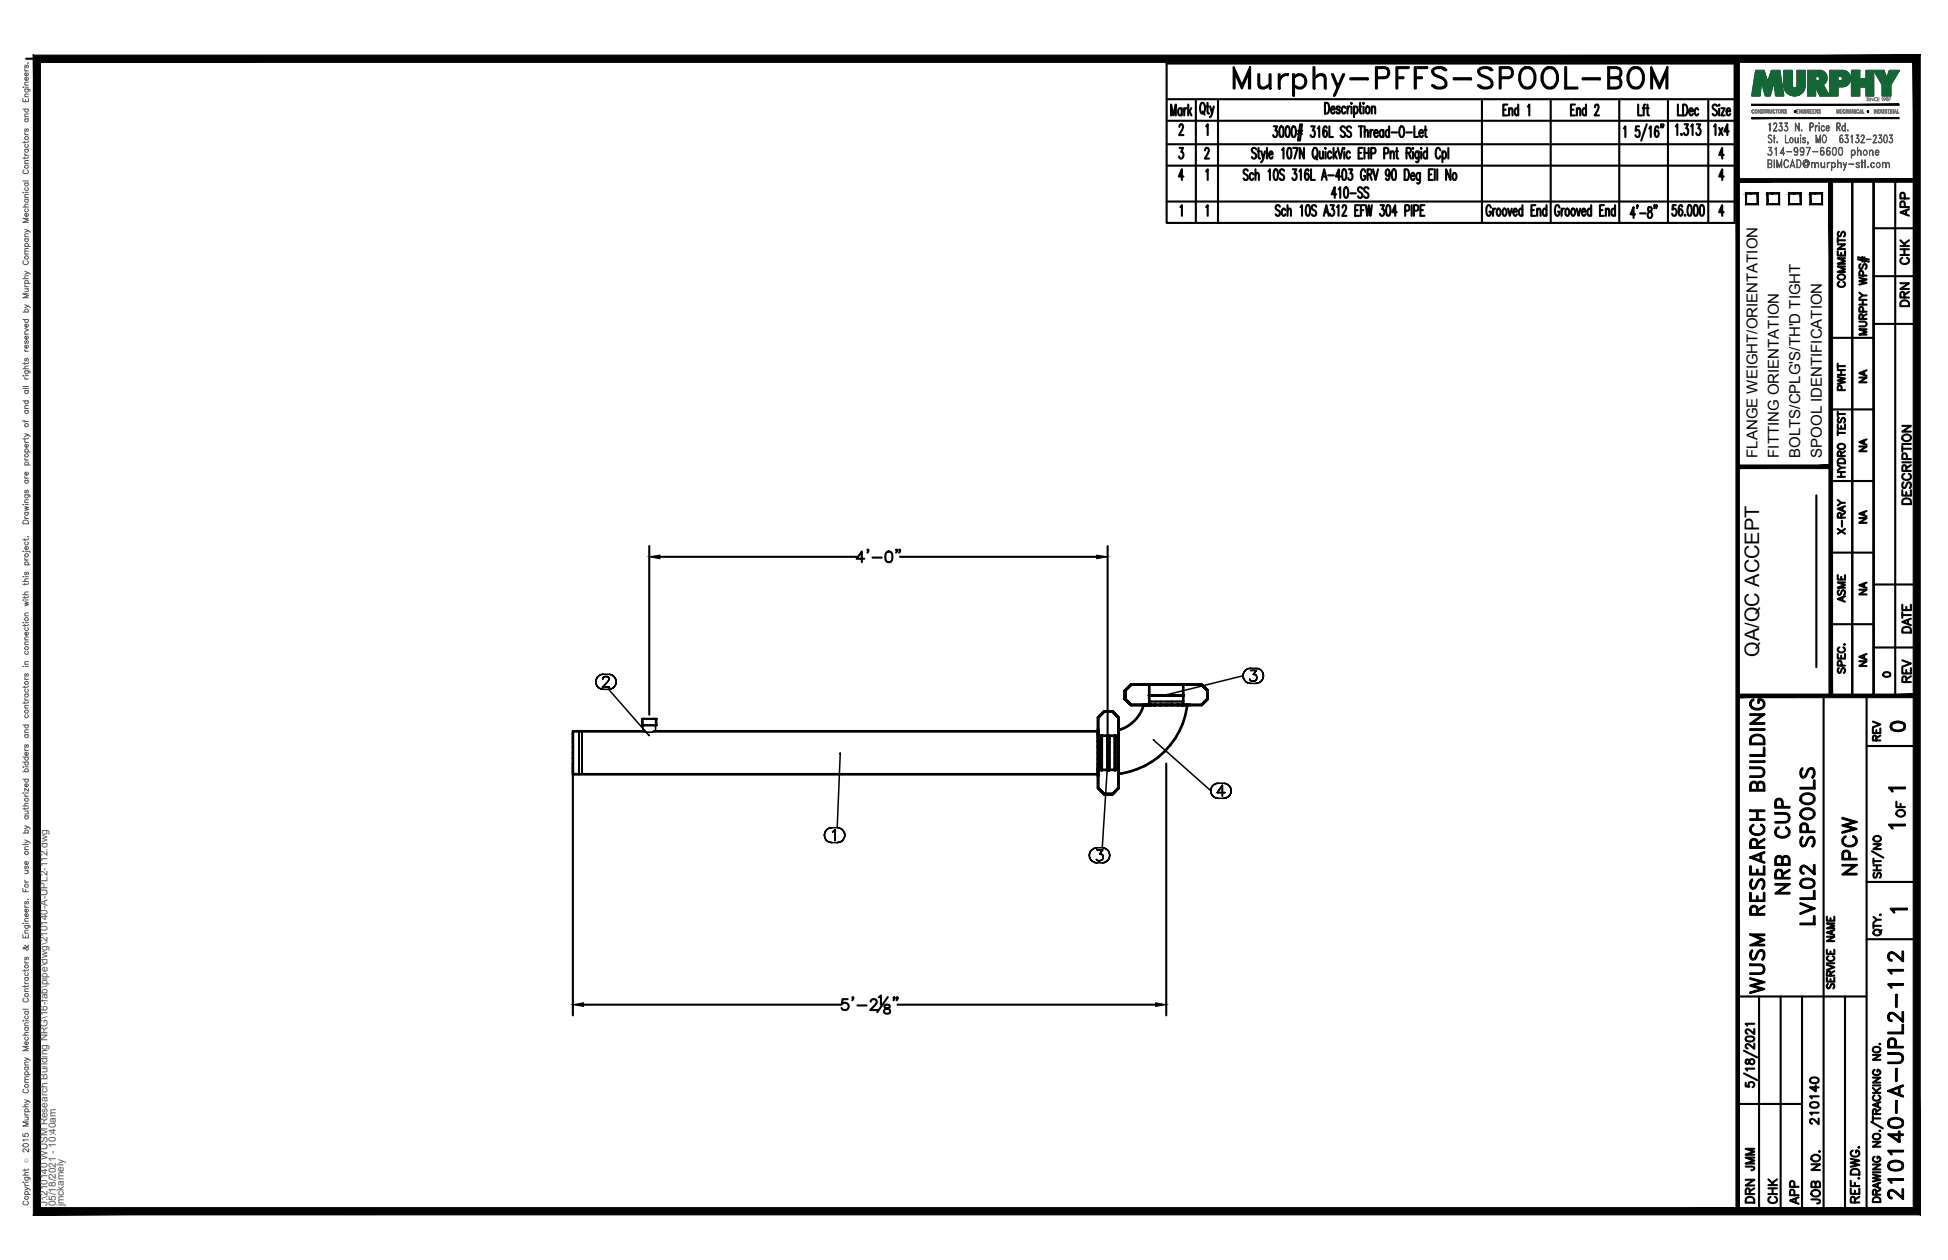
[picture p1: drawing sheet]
<svg xmlns="http://www.w3.org/2000/svg" width="432mm" height="279mm" viewBox="0 0 432 279" stroke-linecap="round" stroke-linejoin="round" font-family="sans-serif">
<defs><g id="words">
<text font-size="10.6" x="272.3" y="22.6">Murphy-PFFS-SPOOL-BOM</text>
<g font-size="6.6">
<text x="412.4" y="195.1" transform="rotate(-90 412.4 195.1)">NPCW</text>
<text x="397.6" y="199.3" transform="rotate(-90 397.6 199.3)">NRB CUP</text>
<text x="403.2" y="206" transform="rotate(-90 403.2 206)">LVL02 SPOOLS</text>
<text x="391.9" y="221.5" transform="rotate(-90 391.9 221.5)">WUSM RESEARCH BUILDING</text>
<text x="422.6" y="267.1" transform="rotate(-90 422.6 267.1)">210140-A-UPL2-112</text>
</g>
<g font-size="5.3">
<text x="417.7" y="163.3">0</text>
<text x="389.8" y="260.7" transform="rotate(-90 389.8 260.7)">JMM</text>
<text x="389.8" y="267.8" transform="rotate(-90 389.8 267.8)">DRN</text>
<text x="399.7" y="268.1" transform="rotate(-90 399.7 268.1)">APP</text>
</g>
<g font-size="4.9">
<text x="424" y="49" transform="rotate(-90 424 49)">APP</text>
<text x="424" y="59.6" transform="rotate(-90 424 59.6)">CHK</text>
<text x="409.9" y="64.9" transform="rotate(-90 409.9 64.9)">COMMENTS</text>
<text x="424" y="69.1" transform="rotate(-90 424 69.1)">DRN</text>
<text x="409.9" y="87.8" transform="rotate(-90 409.9 87.8)">PWHT</text>
<text x="424.4" y="112.9" transform="rotate(-90 424.4 112.9)">DESCRIPTION</text>
<text x="409.9" y="119.6" transform="rotate(-90 409.9 119.6)">X-RAY</text>
<text x="409.9" y="134.8" transform="rotate(-90 409.9 134.8)">ASME</text>
<text x="424.4" y="141.5" transform="rotate(-90 424.4 141.5)">DATE</text>
<text x="424.4" y="152.4" transform="rotate(-90 424.4 152.4)">REV</text>
<text x="417.7" y="165.5" transform="rotate(-90 417.7 165.5)">REV</text>
<text x="423" y="182.4" transform="rotate(-90 423 182.4)">OF</text>
<text x="403.9" y="250.5" transform="rotate(-90 403.9 250.5)">210140</text>
<text x="394.8" y="268.1" transform="rotate(-90 394.8 268.1)">CHK</text>
<text x="404.3" y="268.1" transform="rotate(-90 404.3 268.1)">JOB NO.</text>
</g>
<g font-size="4.4">
<text x="414.5" y="86.1" transform="rotate(-90 414.5 86.1)">NA</text>
<text x="414.5" y="101.2" transform="rotate(-90 414.5 101.2)">NA</text>
<text x="414.5" y="117.1" transform="rotate(-90 414.5 117.1)">NA</text>
<text x="414.5" y="133" transform="rotate(-90 414.5 133)">NA</text>
<text x="389.9" y="145.7" transform="rotate(-90 389.9 145.7)">QA/QC ACCEPT</text>
<text x="414.5" y="148.9" transform="rotate(-90 414.5 148.9)">NA</text>
</g>
<text font-size="4" x="416.3" y="151.3">0</text>
<g font-size="3.5">
<text x="417.3" y="176.7">1</text>
<text x="417.3" y="184.9">1</text>
<text x="417.7" y="203.6">1</text>
</g>
<g font-size="3.3">
<text x="389.5" y="101.5" transform="rotate(-90 389.5 101.5)">FLANGE WEIGHT/ORIENTATION</text>
<text x="394.3" y="101.5" transform="rotate(-90 394.3 101.5)">FITTING ORIENTATION</text>
<text x="399.1" y="101.5" transform="rotate(-90 399.1 101.5)">BOLTS/CPLG'S/TH'D TIGHT</text>
<text x="403.8" y="101.5" transform="rotate(-90 403.8 101.5)">SPOOL IDENTIFICATION</text>
</g>
<g font-size="2.2" fill="#545454">
<text x="10.5" y="267.5" transform="rotate(-90 10.5 267.5)">J:\210140 WUSM Research Building NRG\16-fab\pipe\dwg\210140-A-UPL2-112.dwg</text>
<text x="12.4" y="267.5" transform="rotate(-90 12.4 267.5)">05/18/2021 - 10:40am</text>
<text x="14.1" y="267.4" transform="rotate(-90 14.1 267.4)">jmckamely</text>
</g>
<text font-size="1.3" fill="#545454" x="6.3" y="257.9" transform="rotate(-90 6.3 257.9)">Ó</text>
</g></defs>
<!-- layer: PL-NPCW-PIPE -->
<g fill="none" stroke="#000" stroke-width=".59">
<path d="M243.4 159.1l1.4-1.3h1.8l1.3 1.3v4h-4.5zM244.8 157.8l-1.4 1.3 1.4-1.3M246.6 157.8h-1.8h1.8M247.9 159.1l-1.3-1.3h-1.8l-1.4 1.3v13.1v-2.9v1.5M247.9 159.1v15.6l-1.3 1.4h-1.8l-1.4-1.4 1.4 1.4-1.4-1.4v-4M247.9 159.1l-1.3-1.3 1.3 1.3M249.4 153.1l1.3-1.3-1.3 1.3v1.9v-1.9v1.9l1.3 1.3-1.3-1.3 1.3 1.3-1.3-1.3zM250.7 151.8l-1.3 1.3 1.3-1.3M250.7 156.3h4h-4M250.7 151.8h4v4.5M250.7 151.8h7.8M253.5 156.3a8 8 0 0 1-5.6 5.6"/>
<path d="M253.8 151.8h-.6h.6M253.8 151.8h.9zM254.7 156.3h-1.5h2M254.7 156.3h2.4M254.7 151.8h1.1zM254.7 156.3h3.8h-1.4M254.7 154.2h.5h-.5M255.2 154.2h.9h-.9M255.8 151.8h1.3zM256.1 154.2h1.2h-1.2M257.1 156.3h9.2M257.1 151.8h1.4z"/>
<path d="M257.3 154.2h1.2h-1.2M258.5 151.8h3.9M258.5 154.2h1.2h-1.2M259.7 154.2h1.2h-1.2M260 156.3h-1.5h3.9h-1.1M260.9 154.2h1h-1M261.3 151.8h-1.3h1.3M261.9 154.2h.5h-.5M262.3 151.8v4.5h4M262.4 151.8h-1.1h1.1M262.4 156.3h.9M263.2 156.3a17.4 17.4 0 0 1-15.3 15.3"/>
<path d="M263.3 151.8h-.9h.9M263.3 151.8h-.6h.6M263.8 151.8h-.5h.5M266.3 151.8h-4h4M266.3 156.3l1.4-1.3-1.4 1.3M266.3 151.8l1.4 1.3-1.4-1.3 1.4 1.3v1.9l-1.4 1.3 1.4-1.3v-1.9v1.9v-1.9zM142.9 162.2h-15.9v9.5h116.4M144.9 162.2h98.5M243.4 168.2v1.5zM243.4 166.9v1.4zM243.4 165.5v1.4zM243.4 164.2v1.5z"/>
<path d="M243.4 163.1v1.4zM243.4 161.6v2v-.5M243.4 170.7h4.5v4l-1.3 1.4h-1.8l-1.4-1.4zM243.4 170.8v-.5v.5M243.4 170.3v-1v1M243.4 169.3v-1.1v1.1M243.4 168.2v-1.3v1.3M243.4 166.9v-1.2v1.2M243.4 165.7v-1.2v1.2M243.4 164.5v-.9v.9M243.4 163.6v-.5v.5M244.2 170.3v.5z"/>
<path d="M244.2 169.3v1zM244.2 169.3v-1.1v1.1M244.2 168.2v-1.3v1.3M244.2 166.9v-1.2v1.2M244.2 165.7v-1.2v1.2M244.2 163.5v1zM244.2 163.1v.5zM244.2 163.1v7.7M244.8 176.1h1.8h-1.8M245.5 170.3v.5zM245.5 169.3v1zM245.5 169.3v-1.1v1.1"/>
<path d="M245.5 168.2v-1.3v1.3M245.5 166.9v-1.2v1.2M245.5 165.7v-1.2v1.2M245.5 163.5v1zM245.5 163.1v.5zM245.5 163.1v7.7M245.8 163.1v7.7M245.8 163.5v1zM245.8 164.5v1.2v-1.2M245.8 165.7v1.2v-1.2M245.8 166.9v1.3v-1.3M245.8 168.2v1.1v-1.1"/>
<path d="M245.8 169.3v1zM245.8 170.3v.5zM245.8 163.1v7.7zM246.6 176.1l1.3-1.4-1.3 1.4M247.2 163.1v.5zM247.2 163.5v1zM247.2 164.5v1.2v-1.2M247.2 165.7v1.2v-1.2M247.2 166.9v1.3v-1.3M247.2 168.2v1.1v-1.1M247.2 169.3v1zM247.2 170.3v.5z"/>
<path d="M247.2 163.1v7.7M247.9 163.1v.5v-.5M247.9 163.6v.9v-.9M247.9 164.5v1.2v-1.2M247.9 165.7v1.2v-1.2M247.9 166.9v1.3v-1.3M247.9 168.2v1.1v-1.1M247.9 169.3v1v-1M247.9 170.3v.5v-.5M247.9 170.8v-1.5v2.9M247.9 168.2v1.5zM247.9 166.9v1.4z"/>
<path d="M247.9 165.5v1.4zM247.9 164.2v1.5zM247.9 163.1v1.4zM247.9 161.6v2v-.5"/>
</g>
<g fill="#000">
<circle cx="256.1" cy="155.6" r=".17"/>
<circle cx="256.1" cy="154.2" r=".17"/>
<circle cx="257.3" cy="155.6" r=".17"/>
<circle cx="257.3" cy="154.2" r=".17"/>
<circle cx="258.5" cy="156.3" r=".3"/>
<circle cx="260.9" cy="155.6" r=".17"/>
<circle cx="260.9" cy="154.2" r=".17"/>
</g>
<g fill="none" stroke="#000" stroke-width=".34">
<path d="M132.1 151.2l.1 .5-.1-.5M132.2 150.7l-.1 .5 .1-.5M132.2 151.7l.2 .5-.2-.5M132.4 150.2l-.2 .5 .2-.5M132.4 152.2l.3 .4-.3-.4M132.7 149.8l-.3 .4 .3-.4M132.7 152.6l.5 .2-.5-.2M133.2 149.6l-.5 .2 .5-.2M133.2 152.8l.5 .1-.5-.1M133.5 152.4h1.6h-1.6M133.6 150.6v-.2v.2M133.6 150.4l.2-.2-.2 .2"/>
<path d="M133.7 149.5l-.5 .1 .5-.1M133.7 152.9h1.2M133.7 149.5h1.2M133.8 150.2l.1-.1-.1 .1M133.9 150.1l.2-.1-.2 .1M134.1 150h.5h-.5M134.6 150l.2 .1-.2-.1M134.6 151.2l-1.1 1.2 1.1-1.2M134.8 150.1l.1 .1-.1-.1M134.9 150.9l-.3 .3 .3-.3M134.9 150.2l.1 .2-.1-.2M134.9 152.9l.6-.1-.6 .1"/>
<path d="M134.9 152.9l8.9 10.1M135 150.7l-.1 .2 .1-.2M135 150.4v.3v-.3M135.5 149.6l-.6-.1 .6 .1M135.5 152.8l.4-.2-.4 .2M135.9 149.8l-.4-.2 .4 .2M135.9 152.6l.4-.4-.4 .4M136.3 150.2l-.4-.4 .4 .4M136.3 152.2l.2-.5-.2 .5M136.5 150.7l-.2-.5 .2 .5M136.5 151.7l.1-.5-.1 .5M136.6 151.2l-.1-.5 .1 .5"/>
<path d="M142.3 159.4v1.5h.2h-.2M142.5 159.4h-.2h.3M142.5 159.4h-.2h1.6h-.7M142.5 159.4h.1M142.6 159.4h.1h-.2v2.8M142.6 159.4h.3h-.2M142.7 159.4h-.2h.2M142.7 159.4h.4M142.9 159.4h.3h-.3M142.9 159.4h.6M143.2 159.4h.3h-.3M143.5 159.4h.4h-.4"/>
<path d="M143.5 159.4h.8M144.3 159.4h-.4h.4M144.3 159.4h.3h-.3M144.3 159.4h1.3h-.4M144.6 159.4h.3h-.3h.1M144.9 159.4h.2M145.1 159.4h.3M145.1 159.4h.2M145.3 159.4h.3v1.5h-.3M145.3 159.4v2.8M254.7 154.2h7.7h-.5M254.7 155.6h7.7h-.5"/>
<path d="M255.2 156.3h-.5h.5M255.2 154.2h.9M255.2 155.6h.9M256.1 156.3h-.9h.9M257.3 156.3h-1.2h1.2M258.5 156.3h-1.2h1.2M259.7 154.2h-1.2h2.4M259.7 155.6h-1.2h2.4M259.7 156.3h-1.2h1.2M260.9 156.3h-1.2h1.2M261.9 156.3h-1h1M262.4 156.3h-.5h.5"/>
<path d="M275.5 149.8l.1 .6-.1-.6M275.5 149.8l-17 4.3 .2-.1M275.6 149.3l-.1 .5 .1-.5M275.6 150.4l.3 .4-.3-.4M275.9 148.9l-.3 .4 .3-.4M275.9 150.8l.3 .4-.3-.4M276.2 148.5l-.3 .4 .3-.4M276.2 151.2l.5 .3-.5-.3M276.7 148.3l-.5 .2 .5-.2M276.7 151.5h.5h-.5M277 150.6l.2 .3zM277.2 148.2l-.5 .1 .5-.1"/>
<path d="M277.2 148.7h1.3h-1.3M277.2 150.9l.7 .1zM277.2 151.5h1.2M277.2 148.2h1.2M277.8 149.5h.4h-.4M278.2 149.5l.2 .2-.2-.2M278.2 150.9l-.3 .1 .3-.1M278.4 149.7l.1 .1-.1-.1M278.4 151.5h.5h-.5M278.5 148.7l-.7 .8 .7-.8M278.5 150.7l-.3 .2 .3-.2M278.5 149.8l.1 .3-.1-.3"/>
<path d="M278.6 150.1l-.1 .6zM278.9 148.3l-.5-.1 .5 .1M278.9 151.5l.5-.3-.5 .3M279.4 148.5l-.5-.2 .5 .2M279.4 151.2l.4-.4-.4 .4M279.8 148.9l-.4-.4 .4 .4M279.8 150.8l.2-.4-.2 .4M280 149.3l-.2-.4 .2 .4M280 150.4l.1-.6-.1 .6M280.1 149.8l-.1-.5 .1 .5M127 162.1v.2zM127 162.3v.5z"/>
<path d="M127 162.8v.8zM127 163.5v1zM127 164.5v1.2v-1.2M127 165.7v1.2v-1.2M127 166.9v1.3v-1.3M127 168.2v1.1v-1.1M127 169.3v1zM127 170.3v.8zM127 171.1v.5zM127 171.5v.2zM127 162.1v9.6h1.3v-.6M127 171.7h.1"/>
<path d="M128.3 162.1l-1.3 .1M128.3 162.1v.2zM128.3 162.3v.5zM128.3 162.8v.8zM128.3 163.5v1zM128.3 164.5v1.2v-1.2M128.3 165.7v1.2v-1.2M128.3 166.9v1.3v-1.3M128.3 168.2v1.1v-1.1M128.3 169.3v1zM128.3 170.3v.8zM128.3 171.1v.5z"/>
<path d="M128.3 171.5v.2zM128.3 162.1v9M128.3 171.7h.1M129 162.2v.1v-.1M129 162.3v.5v-.5M129 162.8v.8v-.8M129 163.6v.9v-.9M129 164.5v1.2v-1.2M129 165.7v1.2v-1.2M129 166.9v1.3v-1.3M129 168.2v1.1v-1.1M129 169.3v1v-1"/>
<path d="M129 170.3v.8v-.8M129 171.1v.4v-.4M129 171.5v.2v-.2M142.3 160.9h3.3M142.5 160.9h-.2h.3M142.6 162.2h.1h-.1M142.7 160.9h-.2h.2M142.7 162.2l.8 .2 1.6-.2M142.9 160.9h-.2h.4M143.2 160.9h-.1h.4M143.5 160.9h.4M143.7 163l.2 .1z"/>
<path d="M144.3 160.9h-.4h.7M144.7 160.9h-.1h.3M145.1 160.9h-.2h.2M145.1 162.2h.1h-.1M145.2 160.9h-.1h.3M186.3 166.9l-.1 .2zM186.3 167.1l-.7 16.4h-1.2M245.6 167.1l.1-.2-1.4 21.1h-1.2M255.8 164.2l-.2-.2 12.8 11.3M268.4 175.3l.1 .6-.1-.6M268.5 174.8l-.1 .5 .1-.5M268.5 175.9l.2 .4-.2-.4"/>
<path d="M268.7 174.4l-.2 .4 .2-.4M268.7 176.3l.4 .4-.4-.4M269.1 174l-.4 .4 .4-.4M269.1 176.7l.4 .2-.4-.2M269.5 173.8l-.4 .2 .4-.2M269.5 176.9l.5 .1-.5-.1M269.8 175.8h1.8h-1.8M270 173.7l-.5 .1 .5-.1M270 177h1.2M270 173.7h1.2M271 174.1l-1.2 1.7 1.2-1.7M271 174.1v2.5v-2.5"/>
<path d="M271.2 177l.5-.1-.5 .1M271.7 173.8l-.5-.1 .5 .1M271.7 176.9l.5-.2-.5 .2M272.2 174l-.5-.2 .5 .2M272.2 176.7l.4-.4-.4 .4M272.6 174.4l-.4-.4 .4 .4M272.6 176.3l.2-.4-.2 .4M272.8 174.8l-.2-.4 .2 .4M272.8 175.9l.1-.6-.1 .6M272.9 175.3l-.1-.5 .1 .5M182.7 185.2l.1 .5-.1-.5M182.8 184.7l-.1 .5 .1-.5"/>
<path d="M182.8 185.7l.2 .5-.2-.5M183 184.2l-.2 .5 .2-.5M183 186.2l.4 .3-.4-.3M183.4 183.8l-.4 .4 .4-.4M183.4 186.5l.5 .3-.5-.3M183.9 183.6l-.5 .2 .5-.2M183.9 186.8h.5h-.5M184.4 183.5l-.5 .1 .5-.1M184.4 186.8h1.2M184.6 184.5l.2-.2-.2 .2M184.8 184.3l.3-.3-.3 .3M185.1 184v2.4v-2.4"/>
<path d="M185.6 186.8h.5h-.5M186.1 183.6l-.5-.1 .5 .1M186.1 186.8l.4-.3-.4 .3M186.5 183.8l-.4-.2 .4 .2M186.5 186.5l.4-.3-.4 .3M186.9 184.2l-.4-.4 .4 .4M186.9 186.2l.3-.5-.3 .5M187.2 184.7l-.3-.5 .3 .5M187.2 185.7l.1-.5-.1 .5M187.3 185.2l-.1-.5 .1 .5M241.5 189.7v.5v-.5M241.5 189.1v.6v-.6"/>
<path d="M241.5 190.2l.3 .5-.3-.5M241.8 188.7l-.3 .4 .3-.4M241.8 190.7l.4 .3-.4-.3M242.2 188.3l-.4 .4 .4-.4M242.2 191l.4 .2-.4-.2M242.6 188.1l-.4 .2 .4-.2M242.6 191.2l.5 .1-.5-.1M242.9 190.4l.2 .3zM243.1 188l-.5 .1 .5-.1M243.1 188.5h1.3h-1.3M243.1 190.7l.7 .2zM243.1 191.3h1.2"/>
<path d="M243.7 189.4h.4h-.4M244.1 189.4l.2 .1-.2-.1M244.2 190.7l-.4 .2 .4-.2M244.3 189.5l.1 .1-.1-.1M244.3 191.3l.5-.1-.5 .1M244.4 188.5l-.7 .9 .7-.9M244.4 190.5l-.2 .2 .2-.2M244.4 189.6l.1 .3-.1-.3M244.5 189.9l-.1 .6zM244.8 188.1l-.5-.1 .5 .1M244.8 191.2l.5-.2-.5 .2M245.3 188.3l-.5-.2 .5 .2"/>
<path d="M245.3 191l.4-.3-.4 .3M245.7 188.7l-.4-.4 .4 .4M245.7 190.7l.2-.5-.2 .5M245.9 189.1l-.2-.4 .2 .4M245.9 190.2l.1-.5-.1 .5M246 189.7l-.1-.6 .1 .6"/>
</g>
<!-- layer: PS-BDR -->
<g fill="#000" stroke="#000" stroke-width=".22">
<path d="M388.3 26.1v.2l32.6-.2zM388.3 26.3l32.6-.2v.2z"/>
<path d="M388.3 23.1v.3l32.6-.3zM388.3 23.4l32.6-.3v.3z"/>
<path d="M7.4 12.2v257.2l1.6-1.6zM7.4 12.2l1.6 1.6v254zM7.4 12.2l1.6 1.6 416.6-1.6zM9 13.8l416.6-1.6-1.5 1.6zM425.6 12.2l-1.5 1.6 1.5 255.6zM424.1 13.8l1.5 255.6-1.5-1.6zM7.4 269.4h418.2l-1.5-1.6zM9 267.8h415.1l-416.7 1.6z"/>
</g>
<!-- layer: PS-BDR-T -->
<g fill="none" stroke="#000" stroke-width=".47">
<path d="M415.3 40v114.3h-4.7v-114.2v114.2h-4.8v-114.2M387 42.9h2.6v2.4h-2.6zM391.8 42.9h2.6v2.4h-2.6zM396.6 42.9h2.5v2.4h-2.5zM401.3 42.9h2.6v2.4h-2.6zM411.8 57.5l2.5 .5M411.8 57.1l2.5 .5M412.4 58.6a.59 .59 0 0 0-.3 .5 .59 .59 0 0 0 .4 .5l.3-.1 .3-.8 .4-.1a.64 .64 0 0 1 0 1M412.8 57v1M413.3 57.1v1M405.8 74.9h9.5M412.1 71.3l1.4 .1a.52 .52 0 0 1 .2 .6 .52 .52 0 0 1-.4 .4h-1.2"/>
<path d="M412.1 61.6l1.7 .4-1.7 .3 1.7 .4-1.7 .4M412.1 67.5h1.7M412.1 66.5h1.7M412.1 64.9l.8 .6M412.9 70.7l-.1-.9-.4-.1-.3 .3v.7h1.7M412.9 66.5v1M413 69.1l-.1-.9-.5-.1-.3 .3v.7h1.7M413 61.1l-.1-.9-.5-.1-.3 .3v.7h1.7M413.8 73h-1.7l1.7 .6-1.7 .6h1.7M413.8 65.5h-.9l-.8 .6M413.8 69.7l-.9 .5M405.8 90.8h9.5"/>
<path d="M407.4 94.1v1h1.6v-1M407.4 96h1.6M407.4 91.3v1.1M407.4 95.4v1.1M407.4 91.8h1.6M407.4 98.7a.79 .79 0 0 1 1-.3 .79 .79 0 0 1 .5 .9 .78 .78 0 0 1-1 .3 .78 .78 0 0 1-.5-.9zM407.6 92.7a.59 .59 0 0 0-.3 .5 .59 .59 0 0 0 .4 .5l.3-.1 .3-.8 .4-.1a.65 .65 0 0 1 0 1M408.1 94.5v.6M402.6 109.8v38.1M405.8 106.7h9.5M407.4 105.7h1.6M407.4 104.7h1.6"/>
<path d="M407.4 103.1l.7 .6M407.4 102a.9 .9 0 0 1 1.6 .2v.5h-1.6zM408.1 101.1l-.1-.9-.3-.1-.3 .3v.7h1.6M408.1 104.7v1M409 103.7h-.9l-.7 .6M409 100.1l-.9 .5M405.8 122.5h9.5M405.8 138.4h9.5M407.4 145v1h1.6v-1M407.6 148.2a.59 .59 0 0 0-.3 .5 .59 .59 0 0 0 .4 .5l.3-.2 .3-.7 .4-.1a.65 .65 0 0 1 0 1M407.7 143.5a.59 .59 0 0 0-.3 .7 .59 .59 0 0 0 .6 .5h.4a.59 .59 0 0 0 .6-.5 .59 .59 0 0 0-.4-.7M408.1 145.4v.6"/>
<path d="M408.2 147.6l-.1-.9-.4-.2-.3 .4v.7h1.6M408.8 142.9h.2z"/>
</g>
<!-- layer: PS-DIM -->
<path d="M5.8 13h419" fill="none" stroke="#000" stroke-width=".47"/>
<!-- layer: 0 -->
<g fill="none" stroke="#000" stroke-width=".47">
<path d="M415.3 40v114.3M420.1 40v114.3M415.3 50.6h9.5M415.3 61.2h9.5M415.3 71.8h9.5M415.3 129.6h9.5M415.3 143.6h9.5M386.6 238l2.9 1.5M386.6 233l2.9 1.5M387 235a.6 .6 0 0 0 .2 .9l.5-.2a.62 .62 0 0 1 .5-.8 .62 .62 0 0 1 .7 .7 .63 .63 0 0 1-.8 .4 .63 .63 0 0 1-.4-.8 .4 .4 0 0 0-.7-.2zM387 230l.8-.2a.85 .85 0 0 1 1.1 .6 1.14 1.14 0 0 1-1.9 0zM388.9 237h-1.9l.3 .4"/>
<path d="M388.9 231.4v1.2l-1-.8-.6-.3-.3 .2v.5l.4 .3M388.9 228.2v1.1l-1-.8-.6-.3-.3 .2v.5l.4 .3M388.9 227h-1.9l.3 .4M387 240.1v.8l.8 .1a.62 .62 0 0 1 0-.9 .62 .62 0 0 1 .9 .1 .62 .62 0 0 1-.2 .9"/>
</g>
<g fill="#000" stroke="#000" stroke-width=".22">
<path d="M384.8 13l.8 255.6v-255.6zM384.8 13l.8 255.6h-.8z"/>
<path d="M385.2 39.6v.8l39.6-.8zM385.2 40.4l39.6-.8v.8z"/>
<path d="M424.5 40l.8 114.3v-114.3zM424.5 40l.8 114.3h-.8z"/>
<path d="M385.2 153.9v.8l39.6-.8zM385.2 154.7l39.6-.8v.8z"/>
</g>
<!-- layer: PS-LOGO -->
<g fill="none" stroke="#545454" stroke-width=".22">
<path d="M5.1 19.3h.1zM5.5 19.8h.9l.2 .1v.4M5.5 15.3v.3l.3 .1M5.5 18.9h.8M5.5 15.7h.8M5.5 19.3h.8M5.7 19.8a.38 .38 0 0 0-.1 .5 .38 .38 0 0 0 .6 0 .38 .38 0 0 0-.1-.5M5.7 14.4l-.2 .3v.3h.3l.1-.4 .2-.2 .2 .3-.2 .4M6.1 17.2a.38 .38 0 0 1 .1 .5 .38 .38 0 0 1-.6 0 .38 .38 0 0 1 .1-.5h.1v.7M6.1 16.2a.38 .38 0 0 1 .1 .5 .38 .38 0 0 1-.6 0 .38 .38 0 0 1 .1-.5h.1v.6M6.2 13.9v.1zM6.3 18.2l-.8 .1v.3l.2 .3"/>
<path d="M5.1 21.8v.7h1.2v-.7M5.1 24.2h1.2M5.4 37.7a.43 .43 0 0 0-.3 .5 .43 .43 0 0 0 .4 .3h.3a.43 .43 0 0 0 .5-.3 .43 .43 0 0 0-.3-.5M5.5 34v.3l.3 .1M5.5 29.4v.3l.3 .2M5.5 31.3v.4M5.5 34.8v.4M5.5 36.2h.8M5.5 34.4h.8M5.5 33.1h.8M5.5 29.9h.8M5.5 26.4h.8"/>
<path d="M5.5 25.9h.8M5.5 21.4h.8M5.7 33.1a.38 .38 0 0 0-.1 .5 .38 .38 0 0 0 .6 0 .38 .38 0 0 0-.1-.5M5.7 32a.4 .4 0 0 0-.1 .6 .4 .4 0 0 0 .6 0 .4 .4 0 0 0-.1-.6M5.7 28.6l-.2 .2v.3h.3l.1-.4 .2-.1 .2 .2-.2 .4M5.7 26.4a.38 .38 0 0 0-.1 .5 .38 .38 0 0 0 .6 0 .38 .38 0 0 0-.1-.5M5.7 24.2a.38 .38 0 0 0-.1 .6 .38 .38 0 0 0 .6 0 .38 .38 0 0 0-.1-.6M5.7 22.1v.4M6.3 35.6h-.8v.3l.2 .3M6.3 34.8l-.3 .3h-.9M6.3 31.3l-.3 .3h-.9M6.3 25.3h-.8v.3l.2 .3"/>
<path d="M6.3 20.9h-.8v.3l.2 .2M391.9 34.2l.2 .2M392 36.3l.6-.1v-.6l-.6-.1v1.6l.6-.1v-.6h-.6M392.1 30a.44 .44 0 0 1 .7 .2 .38 .38 0 0 0-.6-.2 .38 .38 0 0 0-.1 .5l.4 .3a.46 .46 0 0 1 .2 .7 .46 .46 0 0 1-.7-.1 .41 .41 0 0 0 .6 .1 .41 .41 0 0 0 0-.6l-.6-.4zM392.3 33.3a.53 .53 0 0 1 .5 .8 .53 .53 0 0 1-.9 0 .47 .47 0 0 0 .7 .2l.2-.3M392.4 27.2l-.1 1.9v-1.7l-.2 .2zM392.4 36.3l.3 .1v.6l-.8 .2v-1.8l.8 .2v.6l-.3 .2M392.5 33.4a.51 .51 0 0 1 .3 .5 .51 .51 0 0 1-.3 .5M392.7 32.8l-.7-.1h.8l-.5 .7M392.7 32.7l-.5 .7 .4 .1 .2 .3M393.1 30.5l.4 .1zM393.1 29l.8 .1h-.8l.7-1.3-.2-.5h-.2l-.3 .4 .1-.3a.39 .39 0 0 1 .6 0 .39 .39 0 0 1 0 .5l-.7 1.2"/>
<path d="M393.3 35.4v1.8zM393.3 29.9v1.8zM393.4 33l.4-.3v1.7l-.1-1.6zM393.9 35.4l.5 1.5 .6-1.5v1.8l-.1-1.4-.5 1.4-.5-1.4v1.4zM393.9 31.4l.1 .3zM393.9 31.5l.1 .1zM394.4 28.8l.1 .2M394.7 27.9a.55 .55 0 0 1 .4 .7 .55 .55 0 0 1-.7 .4l-.1-.3 .4 .3 .3-.4M394.7 33.9l.9 .1h-1l.7-1.3v1.7v-1.5l-.6 1.1M394.8 28l.2 .5-.2 .5M395 27.3l-.6-.1h.6l-.3 .8M395 27.2l-.4 .8 .4 .1v.3"/>
<path d="M395.5 28.8l.2 .2M395.7 35.5a.47 .47 0 0 1 .7 .3l-.3-.3h-.3a1.08 1.08 0 0 0 0 1.6h.3l.3-.3a.44 .44 0 0 1-.4 .4 .44 .44 0 0 1-.5-.4l-.1-.7zM395.8 29.9v1.7l.7 .1h-.7zM395.8 27.9a.55 .55 0 0 1 .5 .7 .55 .55 0 0 1-.7 .4l-.1-.3 .4 .3 .4-.4M396 28l.3 .5-.3 .5M396 33.6l1.2 .1zM396.2 27.3l-.6-.1h.7l-.5 .8M396.2 27.2l-.4 .8 .3 .1 .2 .3M396.9 30.6a.57 .57 0 0 1 .7 .4 .57 .57 0 0 1-.4 .7l-.3-.1-.2-.4zM396.9 36.8h.8M397 30.6a.52 .52 0 0 1 .4 .5 .52 .52 0 0 1-.4 .5l-.2-.4zM397 36.7h.7"/>
<path d="M397.3 35.4l.6 1.8-.6-1.5-.5 1.5zM397.7 33.3l.3 .4 .3-.1 .2-.3M397.7 33.1l.3-.3h.3l.2 .3M397.8 34.3h.5M397.9 30.5l.1 1 .3 .1 .3-.2-.3 .3-.3-.1-.1-.2zM398 27.2l.8 1.6v-1.6v1.9l-.8-1.6v1.6zM398 32.8l-.3 .4 .3 .5M398.2 32.8a1.22 1.22 0 0 1 .1 1.6M398.3 35.4h.5a1.05 1.05 0 0 1 0 1.8h-.5zM398.3 35.5a.84 .84 0 0 1 .9 .5 .84 .84 0 0 1-.2 .9l-.7 .2zM398.5 33.5l-.2 .2a.49 .49 0 0 1-.6-.2 .49 .49 0 0 1 .1-.6 .49 .49 0 0 1 .7 0v.4a.81 .81 0 0 1-.5 1.1l-.3-.2 .1 .2M398.5 33.3l-.3 .4"/>
<path d="M398.6 30.5v1.2zM399 30l.1-.1v.3zM399.1 33.3l.3 .4 .3-.1 .1-.3M399.1 33.1l.3-.3h.3l.1 .3M399.1 30h.1M399.1 30.5v1.2zM399.1 34.3h.6M399.4 28.8v.3l-.1-.1zM399.4 28.9h.1M399.4 32.8a.51 .51 0 0 0-.3 .4 .51 .51 0 0 0 .3 .5M399.5 32.8a1.22 1.22 0 0 1 .1 1.6M399.6 31.5h.6"/>
<path d="M399.6 30.8l.6 .6-.2 .3-.4-.1v-.2l.1 .2M399.6 30.7h.6M399.7 30.6v.3M399.8 33.5l-.1 .2a.5 .5 0 0 1-.7-.5 .5 .5 0 0 1 .7-.4l.2 .5a.83 .83 0 0 1-.5 1.1l-.3-.2 .1 .2M399.8 33.3l-.3 .4M399.9 35.6a.74 .74 0 0 1 1 .2 .74 .74 0 0 1-.1 1l-.1-1 .1 .9a.68 .68 0 0 0-.3-1.2 .68 .68 0 0 0-.8 .9 .66 .66 0 0 0 .4 .7 .66 .66 0 0 0 .7-.2 .7 .7 0 0 1-.9 .1 .7 .7 0 0 1-.2-.8zM400 36l.2-.2 .4 .1 .1 .2-.5-.2-.2 .3 .1 .4 .4 .1 .2-.2-.1 .2-.4 .1-.2-.2zM400.1 30.6l.1 .2-.2-.3-.4 .1v.2l.6 .5M400.1 31.2v.4M400.7 31.5h.1M400.8 31.9l-.1-.5 .1 .4-.2 .2M400.8 31.7v.1"/>
<path d="M401.3 28.1l.6-.1v-.6l-.6-.1-.1 1.8v-1.9h.5l.2 .4v.4l-.2 .2h-.4M401.3 32.7l-.7 1.7 .7-1.7h-.9l.9 .1M401.6 36v1.2zM401.8 33.6l1.2 .1zM401.8 36.1h.5l.1 1.1-.2-1-.3-.1-.3 .3zM402.4 27.8v1.3zM402.5 29.9l.5 1.5 .5-1.5v1.8l-.1-1.4-.4 1.4-.4-1.4-.1 1.4zM402.6 36.1h.4l.1 1.1-.1-1-.3-.1-.3 .3zM402.6 27.9l.3-.1-.3 .2-.2 .4zM403.2 27.2l.1 .1v.2zM403.2 27.3h.1M403.2 27.8l.1 1.3z"/>
<path d="M403.5 34l.4 .4 .3-.1 .1-.3M403.5 33.8l.4-.4 .3 .1 .1 .3M403.6 36l.2 1 .3 .1 .3-.2-.3 .3-.4-.1zM403.7 32.8h.5M403.8 32.8l-.2 .2a1.17 1.17 0 0 0 .2 1.4M403.8 27.9l.4-.1 .2 .4-.2-.3a.54 .54 0 0 0-.4 .6 .54 .54 0 0 0 .4 .5l.2-.3-.2 .4h-.2l-.3-.5zM403.8 33.4l-.3 .5M404.1 33.4l.2 .5-.2 .5M404.1 30l.2-.1a.95 .95 0 0 1 .6 .9 .95 .95 0 0 1-.6 .9 1.24 1.24 0 0 1-.2-1.7zM404.1 30.1l.2-.1a.87 .87 0 0 1 .5 .8 .87 .87 0 0 1-.5 .8 1.19 1.19 0 0 1-.2-1.5zM404.2 32.8l.1 .1-.4-.2a1.42 1.42 0 0 0-.2 1.7 .49 .49 0 0 0 .6-.2 .49 .49 0 0 0-.1-.7 .49 .49 0 0 0-.7 .1M404.4 36l.1 1.2z"/>
<path d="M404.8 28.4h.6l-.2-.5a.54 .54 0 0 0-.4 .6 .54 .54 0 0 0 .4 .5l.2-.3-.2 .4a.63 .63 0 0 1-.4-.6 .63 .63 0 0 1 .4-.7l.3 .7h-.7M404.9 34l.3 .4 .3-.1 .2-.3M404.9 33.8l.3-.4 .3 .1 .2 .3M405 36l.1 1.2zM405.1 32.8h.5M405.1 32.8l-.1 .2a1.17 1.17 0 0 0 .2 1.4M405.2 33.4l-.3 .5M405.3 36.1l.3-.1-.5 .5zM405.4 33.4l.3 .5-.3 .5M405.5 32.8l.2 .1a.36 .36 0 0 0-.6-.1l-.2 .6v.8l.2 .2a.49 .49 0 0 0 .6-.2 .49 .49 0 0 0-.1-.7 .49 .49 0 0 0-.7 .1M406 36v1.8zM406.2 36.1a.53 .53 0 0 1 .7 .5 .53 .53 0 0 1-.7 .5l-.2-.2 .3 .2a.51 .51 0 0 0 .5-.5 .51 .51 0 0 0-.5-.5l-.3 .2z"/>
<path d="M406.3 32.8l.4-.1a1.13 1.13 0 0 1 0 1.7h-.1a1.28 1.28 0 0 1-.3-1.6zM406.3 34.3h.6M406.3 32.8h.6M406.4 32.8l-.2 .6 .2 1M406.8 32.8l.2 .6-.2 1M407.2 28.1l.6-.1v-.6l-.6-.1-.1 1.8v-1.9l.7 .1 .1 .7-.3 .2h-.4M407.3 35.4l.1 1.8zM407.5 28.2l.4 .9-.3-.9M407.6 36.1h.5l.1 1.1-.2-1-.3-.1-.3 .3zM407.7 32.8l.3-.1a1.13 1.13 0 0 1 0 1.7h-.1a1.28 1.28 0 0 1-.2-1.6zM407.7 34.3h.5M407.7 32.8h.5"/>
<path d="M407.8 32.8l-.2 .6 .2 1M407.8 31.3l.3 .3 .4-.3M407.8 31l.3-.3 .4 .3M408 30.1h.4M408 30l-.1 .3a1.28 1.28 0 0 0 .2 1.3M408.1 30.7l-.3 .4M408.2 32.8l.2 .6-.2 1M408.2 30.7l.3 .4-.3 .5M408.4 30l.1 .2a.33 .33 0 0 0-.5-.2l-.2 .7 .2 .9a.48 .48 0 0 0 .5-.5 .48 .48 0 0 0-.5-.4l-.2 .1M408.5 27.9l.3-.1 .2 .3-.2-.2a.54 .54 0 0 0-.5 .6 .54 .54 0 0 0 .5 .5l.2-.2-.2 .3-.5-.3zM409 27.2l.1 1.9zM409 37l-.5-1 .5 1.2"/>
<path d="M409 31.4l.1 .2M409.2 30.7l.4 .1 .1 .2M409.3 30.6a.53 .53 0 0 1 .4 .6 .53 .53 0 0 1-.7 .4v-.2a.36 .36 0 0 0 .6 .1l.1-.2M409.3 36l-.6 1.8zM409.4 30.7l.3 .4-.3 .5M409.6 28.8v.3zM409.6 28.9v.1zM409.6 30l-.6-.1h.7l-.4 .8M409.6 29.9l-.4 .8M409.8 36.4h1.1zM410.4 33.3v1.7zM410.6 33.3a.53 .53 0 0 1 .7 .6 .53 .53 0 0 1-.7 .5l-.2-.2 .3 .2a.51 .51 0 0 0 .5-.5 .51 .51 0 0 0-.5-.6l-.3 .2z"/>
<path d="M410.6 29.9l-.1 1.8v-1.6l-.2 .2zM411.3 31.4l.2 .2M411.5 37h.6M411.5 36.4l.6 .3v.2a.38 .38 0 0 1-.3 .3 .38 .38 0 0 1-.4-.3l.2 .2M411.5 36.2h.6M411.6 36.1v.3M411.6 30.6a.52 .52 0 0 1 .5 .6 .52 .52 0 0 1-.7 .4l-.1-.2a.36 .36 0 0 0 .6 .1l.2-.2M411.7 32.7l.1 1.7zM411.8 30.7l.3 .4-.1 .3-.2 .2M412 36.1l.1 .2a.38 .38 0 0 0-.3-.3 .38 .38 0 0 0-.4 .3l.7 .5M412 36.7v.4M412 33.3h.5v1.1v-.8l-.2-.3-.5 .3z"/>
<path d="M412 30l-.6-.1h.7l-.5 .8M412 29.9l-.4 .8 .3 .1 .2 .2M412.5 36l.5 .1zM412.5 31.6l.8 .1h-.8l.7-1.3-.2-.4h-.2l-.3 .3 .1-.2a.39 .39 0 0 1 .6-.1 .39 .39 0 0 1 0 .6l-.7 1.1M412.7 35.4l.1 1.8zM413.2 33.3a.54 .54 0 0 1 .7 .6 .54 .54 0 0 1-.7 .5l-.2-.5zM413.4 35.4l.1 1.8zM413.7 30.8l1 .1zM414 36.9l.2 .1-.1 .2zM414 37l.1 .1zM414.4 33.3v1.1zM414.6 33.3h.5l.1 1.1-.1-1-.3-.1-.4 .3z"/>
<path d="M414.7 36.3l.3-.3 .4 .1v.3v-.2a.46 .46 0 0 0-.7 .4 .46 .46 0 0 0 .7 .4v-.1l-.2 .3a.59 .59 0 0 1-.5-.3 .59 .59 0 0 1 0-.6zM415.2 31.6l.8 .1h-.9a1.94 1.94 0 0 0 .8-1.4l-.2-.3h-.3l-.2 .3 .1-.2 .4-.2 .2 .5-.7 1.3M415.7 33.8h.7l-.2-.5a.48 .48 0 0 0-.5 .6 .48 .48 0 0 0 .6 .4l.1-.2-.1 .3a.53 .53 0 0 1-.6-.5 .53 .53 0 0 1 .6-.6l.2 .6h-.8M416 36.3l.1-.2a.53 .53 0 0 1 .7 .5 .53 .53 0 0 1-.7 .5l-.1-.2zM416.4 31.4l.2 .2M416.7 30.6a.53 .53 0 0 1 .5 .6 .53 .53 0 0 1-.7 .4l-.2-.2 .5 .2 .3-.3M416.9 30.7l.2 .4-.2 .5M417.1 30l-.6-.1h.6l-.4 .8M417.1 29.9l-.5 .8 .4 .1 .1 .2M417.3 36l.1 1.2zM417.5 36.1h.5l.1 1.1-.1-.8-.2-.3-.4 .3zM417.7 30l.3-.1a1.32 1.32 0 0 1 0 1.8l-.3-.1-.2-.7z"/>
<path d="M417.7 31.5h.5M417.7 30.1h.5M417.8 30l-.2 .7 .2 .9M418.2 30l.1 .7-.1 .9M418.3 36.1h.4l.1 1.1-.1-1-.3-.1-.3 .3zM418.8 31.4l.2 .2M419.1 30.6a.53 .53 0 0 1 .4 .6 .53 .53 0 0 1-.7 .4v-.2a.36 .36 0 0 0 .6 .1l.1-.2M419.3 30.7l.2 .4-.2 .5M419.4 30l-.6-.1h.7l-.4 .8M419.4 29.9l-.4 .8 .4 .1 .1 .2M5.1 42.7h.1zM5.1 45.9h1.2"/>
<path d="M5.1 40.1h1.2M5.4 57.8a.43 .43 0 0 0-.3 .5 .43 .43 0 0 0 .4 .4h.3a.43 .43 0 0 0 .5-.4 .43 .43 0 0 0-.3-.5M5.5 50.8l.8 .4-.8 .3M5.5 56.3h.8M5.5 54.6h1.2M5.5 52.9h.8M5.5 52.5h.8M5.5 44.2h.8M5.5 43.8h.8M5.5 40.6h.8M5.5 42.7h.8M5.7 54.6a.38 .38 0 0 1-.1-.5 .38 .38 0 0 1 .6 0 .38 .38 0 0 1-.1 .5"/>
<path d="M5.7 52.9a.38 .38 0 0 0-.1 .6 .38 .38 0 0 0 .6 0 .38 .38 0 0 0-.1-.6M5.7 46.3a.38 .38 0 0 0-.1 .6 .38 .38 0 0 0 .6 0 .38 .38 0 0 0-.1-.6M5.7 44.2a.38 .38 0 0 0-.1 .5 .38 .38 0 0 0 .6 0 .38 .38 0 0 0-.1-.5M5.7 41.6a.38 .38 0 0 0-.1 .6 .38 .38 0 0 0 .6 0 .38 .38 0 0 0-.1-.6M5.7 40.6a.38 .38 0 0 0-.1 .5 .38 .38 0 0 0 .6 0 .38 .38 0 0 0-.1-.5M6.1 47.3a.38 .38 0 0 1 .1 .6 .38 .38 0 0 1-.6 0 .38 .38 0 0 1 .1-.6h.1v.7M6.3 55.7l-.8 .1v.2l.2 .3M6.3 55.1h-.8v.3l.2 .3M6.3 51.8l-.8 .1v.3l.2 .3M6.3 51.2l.4 .4M6.3 48.4h-1.2l1.2 .4-1.2 .5h1.2M6.3 45.3h-.8v.3l.2 .3"/>
<path d="M6.3 43.1l-.8 .1v.3l.2 .3M5.1 70.9h1.2M5.1 69.2h1.2M5.1 61.8h1.2M5.5 77.4v.3l.3 .2M5.5 73.7v.2l.3 .2M5.5 72.8l.8 .4-.8 .3M5.5 67.5l.8 .4-.8 .3M5.5 63.1v.3l.3 .2M5.5 60.1l.8 .4-.8 .3M5.5 77.9h.8M5.5 74.1h.8"/>
<path d="M5.5 64h.8M5.5 63.6h.8M5.5 62.9h1.2M5.7 79.4l-.2 .3v.3h.3l.1-.4 .2-.2 .2 .3-.2 .4M5.7 75.6l-.2 .2v.3h.3l.1-.4 .2-.1 .2 .2-.2 .4M5.7 70.9a.38 .38 0 0 0-.1 .5 .38 .38 0 0 0 .6 0 .38 .38 0 0 0-.1-.5M5.7 69.2a.38 .38 0 0 1-.1-.6 .38 .38 0 0 1 .6 0 .38 .38 0 0 1-.1 .6M5.7 62.9a.38 .38 0 0 1-.1-.6 .38 .38 0 0 1 .6 0 .38 .38 0 0 1-.1 .6M6 64l.3 .3-.1 .3-.7 .1M6.1 76.5a.38 .38 0 0 1 .1 .6 .38 .38 0 0 1-.6 0 .38 .38 0 0 1 .1-.6h.1v.7M6.1 74.5a.38 .38 0 0 1 .1 .6 .38 .38 0 0 1-.6 0 .38 .38 0 0 1 .1-.6h.1v.7M6.1 71.9a.38 .38 0 0 1 .1 .5 .38 .38 0 0 1-.6 0 .38 .38 0 0 1 .1-.5h.1v.6"/>
<path d="M6.3 67.9l.4 .4M6.3 65.1h-1.2l1.2 .5-1.2 .4h1.2M6.3 61.2h-.8v.3l.2 .3M6.3 60.5l.4 .4M5.1 93.2l.2 .3h1M5.1 83.3h.1zM5.1 88.9h1.2M5.1 86.1h1.2M5.1 85.7h1.2M5.1 81.8h1.2M5.5 97.6v.3l.3 .2M5.5 96.1l.8 .4-.8 .3"/>
<path d="M5.5 83.6v.3l.3 .2M5.5 82.2l1 .1 .1 .4M5.5 80.4v.4M5.5 93.2v.4M5.5 97.1v.4M5.5 98.1h.8M5.5 91h.8M5.5 90.6h.8M5.5 86.6h.8M5.5 84.1h.8M5.5 83.3h.8M5.7 91a.38 .38 0 0 0-.1 .6 .38 .38 0 0 0 .6 0 .38 .38 0 0 0-.1-.6"/>
<path d="M5.7 88.9a.38 .38 0 0 0-.1 .5 .38 .38 0 0 0 .6 0 .38 .38 0 0 0-.1-.5M5.7 86.6a.38 .38 0 0 0-.1 .6 .38 .38 0 0 0 .6 0 .38 .38 0 0 0-.1-.6M5.7 82.2a.38 .38 0 0 0-.1 .6 .38 .38 0 0 0 .6 0 .38 .38 0 0 0-.1-.6M6.1 98.5a.38 .38 0 0 1 .1 .6 .38 .38 0 0 1-.6 0 .38 .38 0 0 1 .1-.6h.1v.7M6.3 97.1l-.3 .2h-.9M6.3 96.5l.4 .3M6.3 89.9l-.8 .1v.3l.2 .3M6.3 81.2h-.8v.3l.2 .3M6.3 80.4l-.3 .2h-.9M5.1 111.9h.1zM5.2 115.6a.69 .69 0 0 1 1.1 .1v.4h-1.2zM5.5 114.5v.3l.3 .2"/>
<path d="M5.5 112.3l.8 .2-.8 .2 .8 .3-.8 .2M5.5 109.7h.9l.2 .1v.5M5.5 105.6v.3l.3 .1M5.5 101.6v.2l.3 .2M5.5 119.5v.4M5.5 115h.8M5.5 113.6h.8M5.5 111.4h.8M5.5 106.5h.8M5.5 106h.8M5.5 103.1h1.2M5.5 102h.8"/>
<path d="M5.5 100.2h1.2M5.5 111.9h.8M5.7 113.6a.38 .38 0 0 0-.1 .6 .38 .38 0 0 0 .6 0 .38 .38 0 0 0-.1-.6M5.7 109.7a.4 .4 0 0 0-.1 .6 .4 .4 0 0 0 .6 0 .4 .4 0 0 0-.1-.6M5.7 108.7l-.2 .3v.3h.3l.1-.4 .2-.2 .2 .3-.2 .3M5.7 106.5a.38 .38 0 0 0-.1 .6 .38 .38 0 0 0 .6 0 .38 .38 0 0 0-.1-.6M5.7 103.1a.38 .38 0 0 1-.1-.5 .38 .38 0 0 1 .6 0 .38 .38 0 0 1-.1 .5M5.7 100.2a.4 .4 0 0 1-.1-.6 .4 .4 0 0 1 .6 0 .4 .4 0 0 1-.1 .6M6.1 104.7a.38 .38 0 0 1 .1 .5 .38 .38 0 0 1-.6 0 .38 .38 0 0 1 .1-.5h.1v.7M6.2 119h.1M6.3 119.4l-.3 .3h-.9M6.3 110.8l-.8 .1v.3l.2 .2"/>
<path d="M5.1 138.1h.1zM5.1 133h.1zM5.1 127.9h.1zM5.1 122.2h.1zM5.1 131.9h1.2M5.1 128.9h1.2M5.5 133.4l.8 .3-.8 .2 .8 .2-.8 .3M5.5 123.7v.3l.3 .2M5.5 129.4v.3M5.5 132.3v.4M5.5 138.5v.4M5.5 136.6h.8"/>
<path d="M5.5 125.3h1.2M5.5 124.2h.8M5.5 122.2h1l.2 .3M5.5 138.1h.8M5.5 133h.8M5.5 127.9h.8M5.7 139.2a.38 .38 0 0 0-.1 .5 .38 .38 0 0 0 .6 0 .38 .38 0 0 0-.1-.5M5.7 126.9l-.2 .2v.3h.3l.1-.4 .2-.1 .2 .2-.2 .4M5.7 125.3a.38 .38 0 0 1-.1-.6 .38 .38 0 0 1 .6 0 .38 .38 0 0 1-.1 .6M5.7 120.2a.38 .38 0 0 0-.1 .5 .38 .38 0 0 0 .6 0 .38 .38 0 0 0-.1-.5M6.1 121.2a.38 .38 0 0 1 .1 .5 .38 .38 0 0 1-.6 0 .38 .38 0 0 1 .1-.5h.1v.7M6.3 138.4l-.3 .3h-.9"/>
<path d="M6.3 135.9l-.8 .1v.3l.2 .3M6.3 132.2l-.3 .3h-.9M6.3 131.3h-.8v.3l.2 .3M6.3 129.3l-.3 .3h-.9M6.3 128.3l-.8 .1v.3l.2 .2M5.1 147.8h.1zM5.5 154.8v.3l.3 .2M5.5 150.2v.3l.3 .2M5.5 152.1v.5M5.5 155.6v.5M5.5 157h.8M5.5 155.3h.8"/>
<path d="M5.5 153.9h.8M5.5 150.7h.8M5.5 147.3h.8M5.5 142.9h.8M5.5 141.9h.8M5.5 147.8h.8M5.7 158.5a.38 .38 0 0 0-.1 .5 .38 .38 0 0 0 .6 0 .38 .38 0 0 0-.1-.5M5.7 153.9a.38 .38 0 0 0-.1 .6 .38 .38 0 0 0 .6 0 .38 .38 0 0 0-.1-.6M5.7 152.8a.38 .38 0 0 0-.1 .6 .38 .38 0 0 0 .6 0 .38 .38 0 0 0-.1-.6M5.7 149.4l-.2 .2v.3h.3l.1-.4 .2-.1 .2 .2-.2 .4M5.7 144.4a.38 .38 0 0 0-.1 .6 .38 .38 0 0 0 .6 0 .38 .38 0 0 0-.1-.6M6.1 140.2a.38 .38 0 0 1 .1 .6 .38 .38 0 0 1-.6 0 .38 .38 0 0 1 .1-.6h.1v.7"/>
<path d="M6.3 156.4h-.8v.3l.2 .3M6.3 155.6l-.3 .3h-.9M6.3 152.1l-.3 .3h-.9M6.3 146.7l-.8 .1v.3l.2 .2M6.3 142.4h-.8v.3l.2 .2M6.3 141.3h-.8v.3l.2 .3M5.1 175.8h.1zM5.1 170h.1zM5.1 178.7h1.2M5.1 172.8h1.2M5.1 171.1h1.2M5.1 169h1.2"/>
<path d="M5.1 167.9h1.2M5.1 160.8h1.2M5.5 176.1v.3l.3 .2M5.5 166v.3l.3 .1M5.5 179.1v.4M5.5 179.9h.8M5.5 176.6h.8M5.5 166.4h.8M5.5 162.9h.8M5.5 162.5h.8M5.5 175.8h.8M5.5 170h.8"/>
<path d="M5.7 172.8a.38 .38 0 0 0-.1 .5 .38 .38 0 0 0 .6 0 .38 .38 0 0 0-.1-.5M5.7 171.1a.38 .38 0 0 1-.1-.5 .38 .38 0 0 1 .6 0 .38 .38 0 0 1-.1 .5M5.7 169a.38 .38 0 0 0-.1 .5 .38 .38 0 0 0 .6 0 .38 .38 0 0 0-.1-.5M5.7 167.9a.4 .4 0 0 0-.1 .6 .4 .4 0 0 0 .6 0 .4 .4 0 0 0-.1-.6M5.7 165.1l-.2 .2v.4h.3l.1-.4 .2-.2 .2 .2-.2 .5M5.7 162.9a.38 .38 0 0 0-.1 .6 .38 .38 0 0 0 .6 0 .38 .38 0 0 0-.1-.6M5.7 160.8a.38 .38 0 0 0-.1 .5 .38 .38 0 0 0 .6 0 .38 .38 0 0 0-.1-.5M6 179.9l.3 .4-.3 .2h-.5M6.1 173.8a.38 .38 0 0 1 .1 .6 .38 .38 0 0 1-.6 0 .38 .38 0 0 1 .1-.6h.1v.7M6.1 166.8a.38 .38 0 0 1 .1 .6 .38 .38 0 0 1-.6 0 .38 .38 0 0 1 .1-.6h.1v.7M6.3 179.1l-.3 .3h-.9M6.3 178.1l-.8 .1v.3l.2 .2"/>
<path d="M6.3 174.8v.7l-.8-.7v.7M6.3 161.8l-.8 .1v.3l.2 .3M5.1 197v.7h1.2M5.1 187.3h1.2M5.1 184.7h1.2M5.5 195.2v.2l.3 .2M5.5 186.3l.8 .3-.8 .3M5.5 183.1l.8 .3-.8 .4M5.5 195.6h.8M5.5 193.1h.8M5.5 188.4h.8M5.5 180.9h.8"/>
<path d="M5.7 199.9l-.2 .2v.3h.3l.1-.3 .2-.2 .2 .2-.2 .4M5.7 192.1l-.2 .2v.3h.3l.1-.4 .2-.1 .2 .2-.2 .4M5.7 184.7a.38 .38 0 0 1-.1-.5 .38 .38 0 0 1 .6 0 .38 .38 0 0 1-.1 .5M5.7 180.9a.4 .4 0 0 0-.1 .6 .4 .4 0 0 0 .6 0 .4 .4 0 0 0-.1-.6M5.7 197.3v.4M6 193.1l.3 .4-.3 .2h-.5M6.1 191a.38 .38 0 0 1 .1 .6 .38 .38 0 0 1-.6 0 .38 .38 0 0 1 .1-.6h.1v.7M6.2 199.4h.1zM6.3 187.7l-.8 .1v.3l.2 .3M6.3 186.6l.4 .4M6.3 183.4l.4 .4M5.1 207.2v.8h1.2v-.8"/>
<path d="M5.1 204.8h.1zM5.5 217.7v.3l.3 .1M5.5 213.1v.2l.3 .2M5.5 205.2l1 .1 .1 .4M5.5 200.7v.3l.3 .2M5.5 215v.4M5.5 218.5v.4M5.5 219.9h.8M5.5 218.1h.8M5.5 216.8h.8M5.5 213.5h.8M5.5 206.9h.8"/>
<path d="M5.5 204.3h.8M5.5 201.2h.8M5.5 204.8h.8M5.6 209.6l-.1 .1a.73 .73 0 0 1 .7 .9l-.2 .1-.6-.6-.3 .2 .1 .1 .5-.1 .6-.6-.1-.1M5.7 216.8a.38 .38 0 0 0-.1 .5 .38 .38 0 0 0 .6 0 .38 .38 0 0 0-.1-.5M5.7 215.7a.38 .38 0 0 0-.1 .5 .38 .38 0 0 0 .6 0 .38 .38 0 0 0-.1-.5M5.7 212.2l-.2 .3v.3h.3l.1-.4 .2-.2 .2 .3-.2 .3M5.7 205.2a.38 .38 0 0 0-.1 .6 .38 .38 0 0 0 .6 0 .38 .38 0 0 0-.1-.6M5.7 207.5v.5M6.1 202.6a.38 .38 0 0 1 .1 .6 .38 .38 0 0 1-.6 0 .38 .38 0 0 1 .1-.6h.1v.7M6.1 201.6a.38 .38 0 0 1 .1 .5 .38 .38 0 0 1-.6 0 .38 .38 0 0 1 .1-.5h.1v.7M6.3 219.3h-.8v.3l.2 .3"/>
<path d="M6.3 218.5l-.3 .3h-.9M6.3 215l-.3 .3h-.9M6.3 206.3h-.8v.3l.2 .3M6.3 203.7h-.8v.3l.2 .3M5.1 226.3h.1zM5.1 229.6h1.2M5.1 223.8h1.2M5.4 221.3a.43 .43 0 0 0-.3 .5 .43 .43 0 0 0 .4 .4h.3a.43 .43 0 0 0 .5-.4 .43 .43 0 0 0-.3-.5M5.5 234.5l.8 .4-.8 .3M5.5 238.3h1.2M5.5 236.6h.8M5.5 236.2h.8"/>
<path d="M5.5 227.9h.8M5.5 227.4h.8M5.5 224.3h.8M5.5 226.3h.8M5.7 238.3a.38 .38 0 0 1-.1-.5 .38 .38 0 0 1 .6 0 .38 .38 0 0 1-.1 .5M5.7 236.6a.38 .38 0 0 0-.1 .6 .38 .38 0 0 0 .6 0 .38 .38 0 0 0-.1-.6M5.7 230a.38 .38 0 0 0-.1 .5 .38 .38 0 0 0 .6 0 .38 .38 0 0 0-.1-.5M5.7 227.9a.38 .38 0 0 0-.1 .5 .38 .38 0 0 0 .6 0 .38 .38 0 0 0-.1-.5M5.7 225.3a.38 .38 0 0 0-.1 .5 .38 .38 0 0 0 .6 0 .38 .38 0 0 0-.1-.5M5.7 224.3a.38 .38 0 0 0-.1 .5 .38 .38 0 0 0 .6 0 .38 .38 0 0 0-.1-.5M6.1 231a.38 .38 0 0 1 .1 .6 .38 .38 0 0 1-.6 0 .38 .38 0 0 1 .1-.6h.1v.7M6.3 239.4h-.8v.3l.2 .3"/>
<path d="M6.3 238.7l-.8 .1v.3l.2 .3M6.3 235.5l-.8 .1v.3l.2 .3M6.3 234.9l.4 .3M6.3 232.1h-1.2l1.2 .4-1.2 .5h1.2M6.3 229h-.8v.3l.2 .3M6.3 226.8l-.8 .1v.2l.2 .3M5.1 251.4v.6h.5a.43 .43 0 0 1 0-.6 .43 .43 0 0 1 .6 .1 .43 .43 0 0 1-.2 .6M5.1 245.4h1.2M5.2 253.7a.58 .58 0 0 1 .7-.2 .58 .58 0 0 1 .3 .7 .59 .59 0 0 1-.7 .2 .59 .59 0 0 1-.3-.7zM5.4 241.5a.43 .43 0 0 0-.3 .5 .43 .43 0 0 0 .4 .3h.3a.43 .43 0 0 0 .5-.3 .43 .43 0 0 0-.3-.5M5.5 246.8v.3l.3 .2M5.5 243.8l.8 .4-.8 .3"/>
<path d="M5.5 259.2v.5M5.5 247.7h.8M5.5 247.3h.8M5.5 246.5h1.2M5.5 240h.8M5.7 246.5a.38 .38 0 0 1-.1-.5 .38 .38 0 0 1 .6 0 .38 .38 0 0 1-.1 .5M6 247.7l.3 .5-.3 .2h-.5M6.3 260h-.8v.3l.2 .3M6.3 259.2l-.3 .3h-.9M6.3 254.7v.8l-.8-.7h-.3l-.1 .4 .3 .2M6.3 252.8h-1.2l.2 .3M6.3 248.8h-1.2l1.2 .4-1.2 .5h1.2"/>
<path d="M6.3 244.8l-.8 .1v.3l.2 .2M6.3 244.2l.4 .3M5.1 262.2h.1zM5.1 260.6h1.2M5.4 266.3a.43 .43 0 0 0-.3 .5 .43 .43 0 0 0 .4 .4h.3a.43 .43 0 0 0 .5-.4 .43 .43 0 0 0-.3-.5M5.5 263.2l.8 .4-.8 .3M5.5 262.4v.3l.3 .2M5.5 261.1h.9l.2 .1v.4M5.5 264.9h1.2M5.5 262.9h.8M5.5 262.2h.8M5.7 264.9a.38 .38 0 0 1-.1-.6 .38 .38 0 0 1 .6 0 .38 .38 0 0 1-.1 .6"/>
<path d="M5.7 261.1a.38 .38 0 0 0-.1 .5 .38 .38 0 0 0 .6 0 .38 .38 0 0 0-.1-.5M6.3 263.6l.4 .4"/>
<circle cx="5.9" cy="37" r=".4"/>
<circle cx="5.9" cy="30.6" r=".4"/>
<circle cx="413.5" cy="33.8" r=".48"/>
<circle cx="416.3" cy="36.6" r=".48"/>
<circle cx="5.9" cy="57.1" r=".39"/>
<circle cx="5.9" cy="94.3" r=".4"/>
<circle cx="5.9" cy="101" r=".4"/>
<circle cx="5.9" cy="137.3" r=".39"/>
<circle cx="5.9" cy="123.2" r=".4"/>
<circle cx="5.9" cy="157.8" r=".4"/>
<circle cx="5.9" cy="151.4" r=".4"/>
<circle cx="5.9" cy="143.7" r=".4"/>
<circle cx="5.9" cy="177.3" r=".4"/>
<circle cx="5.9" cy="189.1" r=".39"/>
<circle cx="5.9" cy="196.4" r=".4"/>
<circle cx="5.9" cy="214.3" r=".4"/>
<circle cx="5.9" cy="220.6" r=".4"/>
<circle cx="5.9" cy="240.8" r=".39"/>
<circle cx="5.9" cy="265.6" r=".39"/>
</g>
<!-- layer: PS-BDR -->
<g fill="none" stroke="#136734" stroke-width=".34">
<path d="M388.6 19.6v1.6M388.7 18.9v2.3M388.8 18.2v3M388.9 17.5v3.7M389 16.8v4.4M389.1 16.1v5.1M389.2 15.6v5.6M389.4 15.6v5.6M389.5 15.6v5.6M389.6 15.6v5.6M389.7 15.6v5.6M389.8 15.6v5.6"/>
<path d="M389.9 15.6v5.6M390 15.6v5.6M390.1 15.6v5.3M390.3 15.6v4.2M390.3 15.6v3.1M390.5 15.6v2.5M390.6 15.6v2.9M390.7 15.6v3.4M390.8 15.6v3.7M390.9 15.6v4.2M391 15.6h-1.8l-.9 5.6h1.8l.3-3.2 .9 3.2h1.1l.9-3.2 .3 3.2h1.8l-.9-5.6M391 15.6l.8 2.7 .9-2.7h1.8"/>
<path d="M391 15.6v4.5M391.1 16v4.6M391.3 16.4v4.5M391.4 16.7v4.5M391.5 17.1v4.1M391.6 17.5v3.7M391.7 17.8v3.4M391.8 18.2v3M391.9 18v3.2M392 17.6v3.6M392.2 17.3v3.9M392.2 16.9v4.3"/>
<path d="M392.4 16.6v4.6M392.5 16.2v4.6M392.6 15.9v4.5M392.7 15.6v4.4M392.8 15.6v4M392.9 15.6v3.6M393.1 15.6v3.2M393.1 15.6v2.8M393.3 15.6v2.4M393.4 15.6v3.4M393.5 15.6v4.5M393.6 15.6v5.5"/>
<path d="M393.7 15.6v5.6M393.8 15.6v5.6M393.9 15.6v5.6M394 15.6v5.6M394.2 15.6v5.6M394.3 15.6v5.6M394.4 15.6v5.6M394.5 15.6v5.6M394.6 16.3v4.9M394.7 17v4.2M394.8 17.7v3.5M395 18.4v2.8"/>
<path d="M395 19.1v2.1M395.2 19.8v1.4M395.5 19v-3.4h1.7v3.5M395.5 19a2.28 2.28 0 0 0 2.3 2.2M395.5 15.6v3.9M395.6 15.6v4.3M395.7 15.6v4.5M395.8 15.6v4.7M395.9 15.6v4.8M396.1 15.6v5M396.2 15.6v5M396.3 15.6v5.1"/>
<path d="M396.4 15.6v5.2M396.5 15.6v5.3M396.6 15.6v5.3M396.7 15.6v5.4M396.8 15.6v5.4M396.9 15.6v5.5M397.1 15.6v5.5M397.2 15.6v5.6M397.3 19.2v2M397.3 19.1a.57 .57 0 0 0 .6 .5 .57 .57 0 0 0 .5-.5M397.4 19.4v1.8M397.5 19.5v1.7"/>
<path d="M397.6 19.5v1.7M397.7 19.6v1.6M397.8 19.6v1.6M398 19.6v1.6M398 19.5v1.7M398.2 19.5v1.7M398.3 19.4v1.8M398.5 15.6v5.5M398.6 15.6v5.5M398.7 15.6v5.5M398.9 15.6v5.4M398.9 15.6v5.3"/>
<path d="M399.1 15.6v5.3M399.2 15.6v5.2M399.3 15.6v5.1M399.4 15.6v5M399.5 15.6v4.9M399.6 15.6v4.7M399.7 15.6v4.6M399.9 15.6v4.4M400 15.6v4.2M400.1 19.3v-3.7h-1.7v5.6M400.1 19a2.31 2.31 0 0 1-2.3 2.2M400.8 15.6v5.6"/>
<path d="M401 15.6v5.6M401.1 15.6v5.6M401.2 15.6v5.6M401.3 15.6v5.6M401.4 15.6v5.6M401.5 15.6v5.6M401.6 15.6v5.6M401.7 15.6v5.6M401.9 15.6v5.6M402 15.6v5.6M402.1 15.6v5.6M402.2 15.6v5.6"/>
<path d="M402.3 15.6v5.6M402.4 15.6v5.6M402.5 15.6v1.3M402.5 18v1.3M402.7 15.6v1.3M402.7 18v1.6M402.7 18v1.8M402.9 15.6v1.3M402.9 18v2.1M403 15.6v1.3M403 18v2.3M403.1 15.6v1.3l.2 .3 .1 .4"/>
<path d="M403.1 16.9h-.7v1.1l.7-.1v2.6M403.2 15.6v1.4M403.2 17.9v2.9M403.3 17.8l-.2 .1M403.3 15.6v1.6M403.3 17.7v3.3M403.4 17.7l-.1 .1M403.4 15.6v5.6M403.5 15.6v5.6M403.6 15.7v5.5M403.8 15.7v5.5M403.9 15.7v5.5"/>
<path d="M404 15.8v3M404 18.9v2.3M404.1 15.9v2.9M404.1 19v2.2M404.2 15.9v2.8M404.2 19.1v2.1M404.3 19.2l1.2 2h-2.1M404.3 16v2.6M404.3 19.2v2M404.3 19.1l-.4-.2a1.67 1.67 0 0 0 1.1-1.8 1.67 1.67 0 0 0-1.5-1.5h-2.8v5.6h1.7v-2.1l1 2.1M404.4 16.1v2.4M404.4 19.4v1.8"/>
<path d="M404.5 16.2v2.2M404.5 19.6v1.6M404.7 16.3v2M404.7 19.8v1.4M404.8 16.5v1.6M404.8 20v1.2M404.9 16.7v1.2M405.7 15.6v5.6M405.8 15.6v5.6M405.9 15.6v5.6M406 15.6v5.6M406.1 15.6v5.6"/>
<path d="M406.2 15.6v5.6M406.3 15.6v5.6M406.4 15.6v5.6M406.6 15.6v5.6M406.8 15.6v5.6M406.9 15.6v5.6M407 15.6v5.6M407.1 15.6v5.6M407.2 15.6v5.6M407.3 15.6v5.6M407.4 18h.6M407.4 15.6v1.3"/>
<path d="M407.4 18v1.2M407.6 15.6v1.3M407.6 18v1.2M407.7 15.6v1.3M407.7 18v1.2M407.8 15.6v1.3M407.8 18v1.2M407.9 15.6v1.3M407.9 18v1.2M408 15.6v1.3M408 18v1.2M408 16.9h-.6v1.1"/>
<path d="M408.1 16.9h.1M408.1 15.6v1.3M408.1 18v1.2M408.2 17.9l.1-.1v1.4M408.2 15.6v1.3l.1 .2M408.2 17.9v1.3M408.2 17.9l-.1 .1M408.3 15.6v1.5M408.4 17.1v.5M408.4 17.7v.1M408.5 15.6v3.6M408.5 15.6h-2.9v5.6h1.8v-2"/>
<path d="M408.5 15.6l.7 .2 .5 .4M408.5 15.6v3.6h-1.1M408.7 15.6v3.6M408.8 15.7v3.5M408.9 15.7v3.5M409 15.7v3.4M409.1 15.8v3.3M409.2 15.8v3.2M409.3 15.9v3.1M409.4 16v2.9M409.6 16.1v2.7M409.7 16.2l.3 .5"/>
<path d="M409.7 16.2v2.5l.3-.6M409.7 18.6l-.5 .4-.7 .2M409.8 16.3v2.3M409.9 16.5v1.9M410 16.7v1.5M410.1 16.7l.1 .7-.1 .7M410.1 17v.9M410.4 15.6h1.8h-1.8M410.4 15.6v5.6h1.8v-2h1.4v2h1.7v-5.6h-1.7v2h-1.4v-2M410.6 15.6v5.6M410.7 15.6v5.6M410.8 15.6v5.6"/>
<path d="M410.9 15.6v5.6M411 15.6v5.6M411.1 15.6v5.6M411.3 15.6v5.6M411.5 15.6v5.6M411.6 15.6v5.6M411.7 15.6v5.6M411.8 15.6v5.6M411.9 15.6v5.6M412 15.6v5.6M412.1 15.6v5.6M412.2 17.6v1.6"/>
<path d="M412.4 17.6v1.6M412.5 17.6v1.6M412.6 17.6v1.6M412.7 17.6v1.6M412.8 17.6v1.6M412.9 17.6v1.6M413 17.6v1.6M413.1 17.6v1.6M413.2 17.6v1.6M413.4 17.6v1.6M413.5 17.6v1.6M413.6 17.6v1.6"/>
<path d="M413.7 15.6v5.6M413.8 15.6v5.6M413.9 15.6v5.6M414 15.6v5.6M414.1 15.6v5.6M414.3 15.6v5.6M414.5 15.6v5.6M414.6 15.6v5.6M414.7 15.6v5.6M414.8 15.6v5.6M414.9 15.6v5.6M415 15.6v5.6"/>
<path d="M415.1 15.6v5.6M415.2 15.6v5.6M415.4 15.6h2.2l.6 1.7 .6-1.7h2.2l-1.9 3.2v2.4h-1.9v-2.4zM415.5 15.6v.2M415.6 15.6v.3M415.7 15.6v.6M415.8 15.6v.7M415.9 15.6v.9M416 15.6v1.1M416.2 15.6v1.3M416.2 15.6v1.5M416.4 15.6v1.7"/>
<path d="M416.5 15.6v1.9M416.6 15.6v2.1M416.7 15.6v2.3M416.8 15.6v2.5M416.9 15.6v2.6M417.1 15.6v2.8M417.1 15.6v3M417.3 15.6v5.6M417.4 15.6v5.6M417.5 15.6v5.6M417.6 15.6v5.6M417.7 16v5.2"/>
<path d="M417.8 16.3v4.9M417.9 16.6v4.6M418 17v4.2M418.2 17.3v3.9M418.3 17.1v4.1M418.4 16.8v4.4M418.5 16.5v4.7M418.6 16.2v5M418.7 15.9v5.3M418.8 15.6v5.6M418.9 15.6v5.6M419 15.6v5.6"/>
<path d="M419.2 15.6v3.1M419.3 15.6v2.9M419.4 15.6v2.7M419.5 15.6v2.5M419.6 15.6v2.3M419.7 15.6v2.2M419.8 15.6v2M419.9 15.6v1.8M420.1 15.6v1.6M420.1 15.6v1.4M420.3 15.6v1.2M420.4 15.6v1"/>
<path d="M420.5 15.6v.9M420.6 15.6v.7M420.7 15.6v.5M420.8 15.6v.3M420.9 15.6v.1M388.4 21v.2M388.5 20.3v.9M395.3 20.6v.6M404.9 20.1v1.1M405 20.3v.9M405.1 20.5v.7M405.2 20.7v.5"/>
<path d="M405.3 20.9v.3M405.4 21.1v.1"/>
</g>
<!-- layer: PS-LOGO -->
<g fill="none" stroke="#767676" stroke-width=".22">
<path d="M388.4 24.5l.1-.2 .3 .2a.25 .25 0 0 0-.3-.2 .25 .25 0 0 0-.1 .3l.1 .5 .3-.2a.26 .26 0 0 1-.3 .2 .26 .26 0 0 1-.2-.3zM389.1 24.3h.1a.4 .4 0 0 1 .3 .4 .4 .4 0 0 1-.4 .4l-.1-.3zM389.7 24.3l.5 .7v-.7v.8l-.4-.7-.1 .7zM390.5 24.3l.4 .1a.23 .23 0 0 0-.3-.1 .23 .23 0 0 0-.1 .2l.2 .2a.25 .25 0 0 1 .1 .4 .25 .25 0 0 1-.4-.1h.4l-.3-.4zM391 24.3h.4zM391.2 24.3v.8l.1-.8M391.7 24.7l.3-.1v-.2l-.3-.1v.8v-.8h.3v.3l-.3 .1M391.8 24.7l.3 .4zM392.3 24.3l.1 .7 .1 .1 .2-.2 .1-.6v.6l-.3 .2-.2-.2zM393.1 24.3h.2l.1 .2-.1-.2a.36 .36 0 0 0-.3 .4 .36 .36 0 0 0 .3 .3l.1-.1a.24 .24 0 0 1-.3 .2 .24 .24 0 0 1-.1-.3zM393.6 24.3h.4zM393.8 24.3l.1 .8z"/>
<path d="M394.2 24.4l.2-.1a.41 .41 0 0 1 .3 .4 .41 .41 0 0 1-.4 .4zM395 24.7l.3-.1v-.2l-.3-.1-.1 .8v-.8l.4 .1v.3h-.3M395.1 24.7l.2 .4-.1-.4M395.6 24.3l.4 .1a.23 .23 0 0 0-.2-.1 .23 .23 0 0 0-.2 .2l.2 .2a.25 .25 0 0 1 .2 .4 .25 .25 0 0 1-.5-.1h.5l-.4-.4zM398.3 24.3h.3h-.3v.8h.3h-.3M398.3 24.7h.2h-.2M398.9 24.3l.4 .7v-.7v.8l-.4-.7v.7zM399.7 24.3l.3 .2-.3-.1a.41 .41 0 0 0 .2 .7l.1-.2-.1-.1h.1v.1a.26 .26 0 0 1-.3 .2 .26 .26 0 0 1-.2-.3zM400.2 24.3l.1 .8zM400.5 24.3l.5 .7v-.7v.8l-.4-.7-.1 .7zM401.3 24.3h.3h-.3v.8h.3h-.3M401.3 24.7h.2h-.2"/>
<path d="M401.9 24.3h.3h-.3v.8h.3h-.3M401.9 24.7h.2h-.2M402.5 24.7l.3-.1v-.2l-.3-.1-.1 .8v-.8l.5 .1-.1 .3h-.3M402.7 24.7l.2 .4-.2-.4M403.1 24.3l.4 .1a.23 .23 0 0 0-.2-.1 .23 .23 0 0 0-.2 .2l.3 .2a.25 .25 0 0 1 .1 .4 .25 .25 0 0 1-.4-.1h.4l-.4-.4zM407.1 24.3l.3 .7 .3-.7v.8l-.1-.6-.2 .6-.2-.6-.1 .6zM407.9 24.3h.4h-.3v.8h.3h-.4zM408 24.7h.1h-.1M408.5 24.4l.3-.1 .2 .2a.22 .22 0 0 0-.3-.2 .22 .22 0 0 0-.2 .3l.2 .5 .3-.2a.24 .24 0 0 1-.3 .2 .24 .24 0 0 1-.2-.3zM409.2 25.1v-.8v.8M409.2 24.7h.4M409.6 24.3v.8z"/>
<path d="M409.9 25.1h.1M409.9 24.9h.4M410.1 24.3l.3 .8-.3-.7-.2 .7zM410.5 24.3l.5 .7v-.7v.8l-.4-.7-.1 .7zM411.3 24.3v.8zM411.6 24.3l.4 .2a.25 .25 0 0 0-.3-.2 .25 .25 0 0 0-.1 .3v.2a.24 .24 0 0 0 .1 .3 .24 .24 0 0 0 .3-.2 .26 .26 0 0 1-.3 .2 .26 .26 0 0 1-.2-.3zM412.2 25.1h.1M412.2 24.9h.4M412.3 24.9h.3M412.4 24.3l.3 .8-.3-.7-.2 .7zM412.9 24.3v.8h.3h-.3zM413.9 22h.1a.19 .19 0 0 1 .1 .3 .19 .19 0 0 1-.3-.1"/>
<path d="M414 21.7h.1M414 21.7l-.2 .1 .1 .2M414.3 21.7v.7M415.2 21.7v.7l-.6-.7v.7M415.4 24.3l.1 .8zM415.5 21.9v.3M415.5 22.2l.5 .1M415.7 24.3l.5 .7v-.7v.8l-.4-.7-.1 .7zM416 21.7l-.5 .2M416 21.7h.1M416 22.3h.1M416.2 22h.3"/>
<path d="M416.5 24.3a.42 .42 0 0 1 .4 .4 .42 .42 0 0 1-.4 .4zM416.5 24.3h.2a.4 .4 0 0 1 .2 .5 .4 .4 0 0 1-.4 .3M416.5 21.7h-.3v.7h.3M417.1 21.7h.1v.7M417.1 24.3v.6l.2 .2 .3-.2v-.6v.7l-.2 .1-.3-.1zM417.9 24.3l.3 .1h-.4l.4 .4-.1 .3-.3-.1h.4v-.2l-.4-.3zM417.9 22l-.3 .4M418.1 22.1l.1 .1M418.2 22.3h.3M418.2 21.8l-.1 .4M418.2 21.7h.1M418.3 21.7h.1"/>
<path d="M418.4 21.7h.1M418.4 24.3h.4zM418.5 21.8v.1M418.5 21.8v.4M418.6 24.3v.8v-.8M418.6 25.1h.1M418.7 21.7h.4l-.4 .7M419 24.7l.4-.1v-.2l-.4-.1v.8v-.8l.4 .1v.3h-.4M419 25.1h.1M419.2 24.7l.2 .4-.1-.4M419.7 24.3v.8zM420 24.9h.3"/>
<path d="M420 24.9h.4M420.1 24.3l.3 .8-.3-.7-.2 .7zM420.6 24.3l.1 .8h.3h-.4z"/>
<circle cx="389.3" cy="24.7" r=".33"/>
<circle cx="394.4" cy="24.7" r=".34"/>
<circle cx="417.7" cy="21.9" r=".23"/>
</g>
<g fill="#000" stroke="#000" stroke-width=".22">
<path d="M397.8 24.6l.1 .1zM397.8 24.7h.1l-.1 .1zM397.9 24.7v.2z"/>
<path d="M397.9 24.7v.2l.1-.1zM397.9 24.7h.2l-.1 .1z"/>
<path d="M397.9 24.7h.2zM397.9 24.6h.1l-.1 .1zM397.8 24.6l.1 .1z"/>
<path d="M414 24.6v.2zM413.9 24.8h.1zM414 24.8v.1z"/>
<path d="M414 24.8v.1zM414 24.8h.2z"/>
<path d="M414.1 24.6l-.1 .2zM414 24.6v.2zM414 24.6v.2z"/>
</g>
<g fill="none" stroke="#000" stroke-width=".47">
<path d="M414.9 188.8l2.6 1.4M415.3 187.2h1.6l-1.6 1.1h1.6M415.3 193h1.6M415.3 191.9h1.6M415.3 191h1.6M415.3 190.4v1.1M415.5 193.5l-.2 .5 .2 .6h.3l.4-.9 .5-.2a.7 .7 0 0 1 0 1.1M415.5 185.5a.75 .75 0 0 1 1-.1 .75 .75 0 0 1 .2 1.1 .75 .75 0 0 1-1.1 .1 .75 .75 0 0 1-.1-1.1zM416 191.9v1.1M404.9 216.8v.9h1.7v-.9M404.9 213.9l1.7 .6-1.7 .6M404.9 210.6v.9h1.7v-.9"/>
<path d="M404.9 207.7h1.7l-1.7 1h1.7M404.9 203.3v.9h1.7v-.9M404.9 213.6h1.7M405.2 218.2a.49 .49 0 0 0-.3 .6 .49 .49 0 0 0 .6 .3l.4-.8 .2-.1a.56 .56 0 0 1 .5 .4 .56 .56 0 0 1-.2 .6M405.3 212a.54 .54 0 0 0-.4 .7 .54 .54 0 0 0 .7 .4h.4a.54 .54 0 0 0 .6-.4 .54 .54 0 0 0-.4-.7M405.8 216.4l-.1-.9-.3-.2-.3 .1-.2 .3v.7h1.7M405.8 203.6v.6M405.8 211v.5M405.8 217.1v.6M406 206.4v.7M406.6 206.2l-1.7 .6 1.7 .5M406.6 204.8h-1.7l1.7 .5-1.7 .6h1.7"/>
<path d="M406.6 215.3l-.8 .5M415.3 204.8v1.1M415.3 205.3h1.6M415.3 203.3l.7 .6M415.5 206.3a.75 .75 0 0 1 1-.1 .75 .75 0 0 1 .2 1 .75 .75 0 0 1-1.1 .2 .75 .75 0 0 1-.1-1.1zM416.9 203.9h-.9l-.7 .7M417.1 206.2l-.5 .5M410.2 256.9l1.9 .5-1.9 .4 1.9 .5-1.9 .4M410.3 259.6a1.06 1.06 0 0 1 1.8 .2v.7h-1.9zM410.7 255.1a.69 .69 0 0 0-.5 .8 .69 .69 0 0 0 .8 .6 .83 .83 0 0 0 .9-.2 .83 .83 0 0 0 .2-.9l-.7-.3v.5M412.1 254.3v.2zM414.8 248.8l2.6 1.4"/>
<path d="M410.2 263.6v1.1h1.9v-1.1M410.2 261.8v1.2h1.9M411.2 266.6l-.1-1.1-.3-.1-.5 .1-.1 1.1h1.9M411.2 262.3v.7M411.2 264v.7M412.1 261.2v.2zM412.1 265.4l-.9 .6"/>
</g>
<!-- layer: PS-BOM -->
<g fill="none" stroke="#000" stroke-width=".47">
<path d="M258.6 14.1h125.9v35.3h-125.9zM258.6 22h125.9M258.6 26.8h125.9M258.6 32h125.9M258.6 36.7h125.9M259.6 25.6v-2.4l.5 2.4 .5-2.4v2.4M261.4 28.1l.3-.6h.3l.2 .5a3.4 3.4 0 0 1-.8 2h.9M261.5 32.8h.7l-.4 .9a.76 .76 0 0 1 .5 .8 .76 .76 0 0 1-.6 .7l-.3-.5M261.9 24.3l-.3-.3a.88 .88 0 0 0-.5 .8 .88 .88 0 0 0 .5 .8l.3-.3M261.9 24v1.6M262.3 39.1h-1l.7-1.6v2.4M262.5 24v1.6"/>
<path d="M263 24a.58 .58 0 0 0-.5 .7M263.4 23.2v2.4M263.6 24.7l.5 .9M264.1 24l-.7 1.1M265.1 22v27.4M266.3 22.9l.1-.1a1.2 1.2 0 0 1 .6 1.8 .51 .51 0 0 1-.6 .6 1.91 1.91 0 0 1-.1-2.3zM266.6 24.8l.4 .6M267.1 33.3a.46 .46 0 0 1 .5-.5 .46 .46 0 0 1 .4 .7l-.9 1.7h.9M267.4 28l.3-.5v2.5M267.4 38l.3-.5v2.4M267.4 23.6h.5M267.7 22.8v2.3l.3 .1"/>
<path d="M268.3 23.6l.4 1.6 .4-1.6M268.7 25.2l-.3 .7-.2 .1M270 22v27.4M276.6 37.9a.52 .52 0 0 0-.9-.2 .52 .52 0 0 0 .2 .9l.6 .4a.62 .62 0 0 1-.2 .9l-.5-.1-.1-.2M277.8 38.7l-.2-.4a.83 .83 0 0 0-.6 .8 .83 .83 0 0 0 .6 .8l.2-.3M278.3 38.8l.3-.5 .4 .2v1.4M278.3 37.5v2.4M278.5 33.1a.54 .54 0 0 0-.9-.2l-.1 .2 .1 .6a.84 .84 0 0 1 .8 .5 .84 .84 0 0 1-.3 1h-.3l-.3-.4M278.8 33.6h.5M279 32.8v1.9v.3l.3 .2M279.6 33.6l.4 1.6 .4-1.6M280 35.2l-.3 .6-.2 .2"/>
<path d="M280.8 32.8v2.4M281.2 38l.3-.5v2.4M281.3 34.2h.8l-.3-.6a.86 .86 0 0 0-.5 .8 .86 .86 0 0 0 .5 .8l.3-.4M282.3 28h.8l-.4 .9 .3 .1 .2 .5a.66 .66 0 0 1-.6 .9l-.3-.1-.1-.3M282.5 37.7l.4-.2a2.16 2.16 0 0 1 .2 2.3l-.4 .1a1.55 1.55 0 0 1-.3-1.9zM283.8 28.1l.3-.1a1.28 1.28 0 0 1 .4 1.4l-.2 .9-.3 .1a1.55 1.55 0 0 1-.3-1.9zM284.2 33.2l.3-.4v2.4M284.6 37.9a.52 .52 0 0 0-.8-.2 .52 .52 0 0 0 .2 .9l.5 .3 .1 .7a.51 .51 0 0 1-.8 .2l-.1-.2M285.1 28.1l.4-.1a2.16 2.16 0 0 1 .2 2.3l-.3 .1a1.55 1.55 0 0 1-.4-1.9zM285.5 32.9l.4-.1a1.2 1.2 0 0 1 .3 1.3l-.1 .9-.4 .2a2.16 2.16 0 0 1-.2-2.3zM286.5 28.1l.3-.1a2.16 2.16 0 0 1 .2 2.3l-.3 .1a1.55 1.55 0 0 1-.3-1.9zM286.6 37.5h.7l-.4 1 .4 .1a.76 .76 0 0 1 .1 .9 .76 .76 0 0 1-.8 .3l-.1-.3"/>
<path d="M286.7 32.8h.9l-.7 2.4M287.6 29.7h1M287.7 29h1M288 38l.4-.5v2.4M288.2 27.5l-.5 3.7M288.6 27.5l-.5 3.7M289 32.8v2.4l-.9-2.4v2.4M290.1 37.9l-.1-.2-.3-.2a2.16 2.16 0 0 0-.2 2.3l.2 .1a.79 .79 0 0 0 .4-.7 .79 .79 0 0 0-.4-.7l-.2 .1-.3 .5M290.6 37.5v2.4h.9M290.6 28h.8l-.4 .9 .3 .1 .2 .5a.66 .66 0 0 1-.6 .9l-.3-.1-.1-.3M291.2 32.9l.4-.1a1.79 1.79 0 0 1 0 2.4 1.1 1.1 0 0 1-.7-1.5zM291.6 34.7l.4 .7"/>
<path d="M292.1 28.5l.3-.5v2.4M292.5 33.6l.1 1.4 .3 .2 .4-.5M293 39.9l.5-2.4 .6 2.4M293.2 39.1h.7M293.3 33.6v1.6M293.7 32.9l.1-.1v.2zM293.8 33.7v1.5M294.1 28.3l-.1-.2-.3-.1a2.29 2.29 0 0 0-.2 2.3l.2 .1a.76 .76 0 0 0 .5-.7 .76 .76 0 0 0-.5-.8l-.3 .4-.1 .3M294.4 38.9h1.2M294.7 28v2.4h.8M295.1 33.9l-.3-.3a.86 .86 0 0 0-.5 .8 .86 .86 0 0 0 .5 .8l.3-.4M295.6 32.8v2.4"/>
<path d="M295.9 34.2l.4 1M296.3 33.6l-.7 1.1M296.5 32.8l.6 2.4 .5-2.4M297.2 39.1h-1.1l.7-1.6v2.4M297.7 37.7l.3-.2a2.16 2.16 0 0 1 .2 2.3l-.3 .1a1.2 1.2 0 0 1-.4-1.3zM298 32.8v.2zM298 33.7v1.5M298.1 28.3a.52 .52 0 0 0-.8-.1 .52 .52 0 0 0 .2 .8l.5 .4 .1 .6a.51 .51 0 0 1-.8 .3l-.1-.3M299 37.5h.7l-.4 1 .4 .1 .1 .4a.66 .66 0 0 1-.6 .9l-.2-.1-.1-.3M299.2 33.9l-.2-.3a.86 .86 0 0 0-.6 .8 .86 .86 0 0 0 .6 .8l.2-.4M299.5 28.3a.52 .52 0 0 0-.9-.1 .52 .52 0 0 0 .2 .8l.6 .4 .1 .6a.51 .51 0 0 1-.8 .3l-.2-.3M301.1 33.9h.6"/>
<path d="M301.2 28h1M301.7 28v2.4M302 32.8h-.9v2.4h.9M302.5 33.9h.9M302.5 32.8v2.4M302.5 29.3l.3-.5 .4 .1v1.5M302.5 28v2.4M302.7 38.1a.49 .49 0 0 0-.3-.4 .49 .49 0 0 0-.5 0 2.02 2.02 0 0 0 .1 2.2 .61 .61 0 0 0 .6-.2 .61 .61 0 0 0 .1-.7h-.4M303.1 38.7h.6a.64 .64 0 0 0 0-1.2h-.6v2.4M303.4 32.8v2.4M303.6 38.7l.5 1.2M303.8 28.8v1.6"/>
<path d="M303.9 34h.7a.71 .71 0 0 0 0-1.2h-.7v2.4M304.3 28.8l-.3 .1-.2 .6M304.4 37.5l.5 2.4 .6-2.4M304.6 29.5h.8l-.3-.7a.83 .83 0 0 0-.5 .8 .83 .83 0 0 0 .5 .8l.3-.4M306.6 29.2l-.2-.4a.83 .83 0 0 0-.6 .8 .83 .83 0 0 0 .6 .8l.2-.4M306.6 28.8v1.6M306.8 34h.6l.3-.2-.1-.9-.8-.1v2.4M307.9 29.2l-.2-.4a.83 .83 0 0 0-.6 .8 .83 .83 0 0 0 .6 .8l.2-.4M307.9 28v2.4M308 38.3l-.2 .6-.2 .1a.82 .82 0 0 1-.4-.7 .82 .82 0 0 1 .4-.8 1.74 1.74 0 0 1 0 2.4l-.3-.1-.1-.2M308.2 34l.4-.4 .3 .1 .1 1.5M308.2 33.6v1.6"/>
<path d="M308.5 29.4h1.2M308.7 37.7l.4-.2a1.28 1.28 0 0 1 .3 1.4l-.1 .9-.4 .1a1.55 1.55 0 0 1-.3-1.9zM309.4 33.6h.5M309.6 32.8l.1 2.2 .3 .2M310.6 28a.52 .52 0 0 1 .6 .6l-.1 1.4-.1 .3-.4 .1a1.79 1.79 0 0 1 0-2.4zM311.3 37.5h.6a1.69 1.69 0 0 1 0 2.4h-.6zM311.7 29.4h1.3M311.8 33.9l.8-.1 .1-.3-.1-.6-.8-.1v2.4M312.2 33.9l.5 1.3M312.7 39h.8l-.2-.7a.93 .93 0 0 0-.2 1.6l.3-.1 .1-.2M313.2 32.8v.2zM313.2 33.7v1.5"/>
<path d="M313.5 28v2.4h.8M314.5 33.6l-.1 2.1-.2 .3-.3-.2M314.5 33.9l-.3-.3a.86 .86 0 0 0-.5 .8 .86 .86 0 0 0 .5 .8l.3-.4M314.6 29.5h.8l-.2-.7a.83 .83 0 0 0-.6 .8 .83 .83 0 0 0 .6 .8l.2-.4M314.8 38.3l-.1 2.2-.2 .2-.4-.1M314.8 38.7l-.3-.4a.83 .83 0 0 0-.6 .8 .83 .83 0 0 0 .6 .8l.3-.3M315 32.8v.2zM315 33.7v1.5M315.8 28.8h.4M316 28v2.3l.3 .1M316.3 33.9l-.3-.3a.86 .86 0 0 0-.5 .8 .86 .86 0 0 0 .5 .8l.3-.4M316.3 32.8v2.4"/>
<path d="M316.7 38.7h.6M317.6 37.5h-.9v2.4h.9M318 37.5v2.4M318.6 37.5v2.4M319.3 33.3a.52 .52 0 0 0-.7-.5 1.94 1.94 0 0 0 0 2.4 .58 .58 0 0 0 .7-.6M319.7 33.9l.3-.3h.2a1.11 1.11 0 0 1 0 1.6h-.2l-.3-.4M319.7 33.6v2.4M321 32.8v2.4M321.5 37.5v2.4l-1-2.4v2.4M322.2 38.5l.1-.2a.83 .83 0 0 1 .6 .8 .83 .83 0 0 1-.6 .8l-.3-.7zM328.5 22v27.4M343.7 22v27.4"/>
<path d="M358.9 22v27.4M359.9 28.5l.4-.5v2.4M363.3 28h-.6l-.1 1a.46 .46 0 0 1 .4-.2 .46 .46 0 0 1 .4 .4l.1 .3a.66 .66 0 0 1-.6 .9l-.2-.1-.2-.3M365 27.5l-1.2 3.7M365.6 28.5l.3-.5v2.4M367.6 28.3v-.2l-.4-.1a2.16 2.16 0 0 0-.2 2.3l.2 .1a.79 .79 0 0 0 .5-.7 .79 .79 0 0 0-.5-.8l-.2 .1-.2 .6M368.3 27.7l-.1 .1v-.3v.8M368.7 27.7l-.1 .1v-.3v.8M369.7 22v27.4M371.5 28l.3-.5v2.5M372.7 29.7v.3zM373.4 27.5h.8l-.5 1a.78 .78 0 0 1 .5 .8 .78 .78 0 0 1-.6 .7l-.3-.5"/>
<path d="M374.4 24.7h.9l-.3-.7a.86 .86 0 0 0-.6 .8 .86 .86 0 0 0 .6 .8l.3-.3M374.8 28l.4-.5v2.5M376.1 27.5h.8l-.4 1a.76 .76 0 0 1 .5 .8 .76 .76 0 0 1-.7 .7l-.3-.5M376.5 24.3l-.3-.3a.86 .86 0 0 0-.6 .8 .86 .86 0 0 0 .6 .8l.3-.3M378.7 22v27.4M379.9 28l.4-.5v2.5M380.6 23.5a.53 .53 0 0 0-.9-.2 .53 .53 0 0 0 .2 .9l.5 .4a.64 .64 0 0 1-.1 1h-.3l-.4-.3M381.1 23.2v.2zM381.1 24.1v1.5M381.1 28.3l.7 1.7M381.5 24h.8l-.8 1.6h.8M381.8 28.3l-.7 1.7"/>
<path d="M382.1 34.4h-1l.6-1.6v2.4M382.1 39.1h-1l.6-1.6v2.4M382.7 24.7h.8l-.3-.7a.88 .88 0 0 0-.5 .8 .88 .88 0 0 0 .5 .8l.3-.3M383.2 29.2h-1l.7-1.7v2.5M258.6 44.7h125.9M261.6 45.9l.4-.4v2.4M267.4 45.9l.3-.4v2.4M283.7 45.8a.53 .53 0 0 0-.9-.2 .53 .53 0 0 0 .2 .9l.7 .4a.6 .6 0 0 1 0 .7 .6 .6 0 0 1-.6 .3l-.3-.4M284.9 46.6l-.2-.3a.86 .86 0 0 0-.6 .8 .86 .86 0 0 0 .6 .8l.2-.4M285.4 46.7l.3-.4 .4 .1 .1 1.5M285.4 45.5v2.4M288.3 45.9l.3-.4v2.4"/>
<path d="M289.6 45.6l.4-.1a1.55 1.55 0 0 1 .3 1.9l-.1 .3-.4 .2a2.16 2.16 0 0 1-.2-2.3zM291.7 45.8a.51 .51 0 0 0-.4-.3 .51 .51 0 0 0-.5 .3l.1 .6a.84 .84 0 0 1 .8 .5 .84 .84 0 0 1-.3 1h-.3l-.3-.4M293.4 47.9l.6-2.4 .5 2.4M293.7 47.1h.6M294.9 45.5h.8l-.4 .9a.76 .76 0 0 1 .5 .8 .76 .76 0 0 1-.7 .7l-.3-.5M296.2 43.1h-1l.7-1.6v2.4M296.4 45.9l.3-.4v2.4M296.7 42l.4-.5v2.4M297.6 46l.2-.5 .5 .1 .1 .3a2.58 2.58 0 0 1-.9 2h1M298.1 41.6l.3-.1a1.85 1.85 0 0 1 0 2.4h-.1a2.1 2.1 0 0 1-.2-2.3zM299.3 42.9h1.3M300.4 46.6h.5"/>
<path d="M301.3 45.5h-.9v2.4h.9M301.7 46.6h.5M302 41.9a.51 .51 0 0 0-.5-.4 .51 .51 0 0 0-.5 .4l.1 .5a.84 .84 0 0 1 .8 .6 .84 .84 0 0 1-.2 .9h-.3l-.4-.4M302.5 45.5h-.8v2.4M302.8 45.5l.3 2.4 .3-2.4 .4 2.4 .3-2.4M303.3 41.9a.51 .51 0 0 0-.4-.4 .51 .51 0 0 0-.5 .4l.1 .5a.84 .84 0 0 1 .8 .6 .84 .84 0 0 1-.3 .9h-.3l-.3-.4M306 45.5h.8l-.4 .9a.76 .76 0 0 1 .5 .8 .76 .76 0 0 1-.7 .7l-.3-.5M307.5 45.6l.3-.1a1.55 1.55 0 0 1 .3 1.9l-.1 .3-.3 .2a2.16 2.16 0 0 1-.2-2.3zM309.6 47.1h-1l.7-1.6v2.4M311.5 46.7h.6l.3-.2-.1-.9-.8-.1v2.4M312.9 45.5v2.4M313.4 46.7h.7a.71 .71 0 0 0 0-1.2h-.7v2.4"/>
<path d="M314.9 46.6h.5M315.8 45.5h-.9v2.4h.9M330.5 46a.52 .52 0 0 0-.7-.5 1.94 1.94 0 0 0 0 2.4 .58 .58 0 0 0 .7-.6v-.4h-.4M330.9 46.3v1.6M331.5 46.3l-.3 .1-.3 .5M332 46.4l.1-.1a.86 .86 0 0 1 .6 .8 .86 .86 0 0 1-.6 .8l-.3-.7zM333.3 46.4l.1-.1a.86 .86 0 0 1 .6 .8 .86 .86 0 0 1-.6 .8 1.13 1.13 0 0 1-.1-1.5zM334.3 46.3l.4 1.6 .4-1.6M335.4 46.9h.8l-.2-.6a.86 .86 0 0 0-.6 .8 .86 .86 0 0 0 .6 .8l.2-.4M337.5 46.6l-.3-.3a.86 .86 0 0 0-.5 .8 .86 .86 0 0 0 .5 .8l.3-.4M337.5 45.5v2.4M339.5 46.6h.5"/>
<path d="M340.3 45.5h-.8v2.4h.8M340.7 46.7l.4-.4 .3 .1 .1 1.5M340.7 46.3v1.6M342.8 46.6l-.3-.3a.86 .86 0 0 0-.6 .8 .86 .86 0 0 0 .6 .8l.3-.4M342.8 45.5v2.4M345.7 46a.51 .51 0 0 0-.6-.5 1.79 1.79 0 0 0 0 2.4 .57 .57 0 0 0 .6-.6v-.4h-.4M346.1 46.3v1.6M346.7 46.3l-.3 .1-.3 .5M347.2 46.4l.1-.1a.88 .88 0 0 1 .5 .8 .88 .88 0 0 1-.5 .8 1.2 1.2 0 0 1-.1-1.5zM348.5 46.4l.1-.1a.86 .86 0 0 1 .6 .8 .86 .86 0 0 1-.6 .8l-.3-.7zM349.5 46.3l.4 1.6 .4-1.6M350.6 46.9h.9l-.3-.6a.86 .86 0 0 0-.6 .8 .86 .86 0 0 0 .6 .8l.3-.4"/>
<path d="M352.7 46.6l-.3-.3a.86 .86 0 0 0-.5 .8 .86 .86 0 0 0 .5 .8l.3-.4M352.7 45.5v2.4M354.7 46.6h.5M355.5 45.5h-.8v2.4h.8M356 46.7l.3-.4 .3 .1 .1 1.5M356 46.3v1.6M358 46.6l-.3-.3a.88 .88 0 0 0-.5 .8 .88 .88 0 0 0 .5 .8l.3-.4M358 45.5v2.4M362.4 47.5h-1l.7-1.6v2.4M363 45.6l-.1 .1v-.1h.1l-.1 .6M363.5 47.3h1.3M365.4 46l-.1 .3a.48 .48 0 0 0 .5 .6 .72 .72 0 0 1 .4 .8 .72 .72 0 0 1-.6 .6 .9 .9 0 0 1-.3-.9 .9 .9 0 0 1 .7-.7 .5 .5 0 0 0 .1-.5 .5 .5 0 0 0-.5-.3z"/>
<path d="M366.8 45.6l-.1 .1v-.1h.1l-.1 .6M367.2 45.6l-.1 .1v-.1h.1l-.1 .6M371.5 45.5h-.7l-.1 1 .1-.1a.45 .45 0 0 1 .7 .2l.1 .3a.73 .73 0 0 1-.6 1l-.3-.5M372.9 45.8l-.1-.2-.3-.1a2.23 2.23 0 0 0-.2 2.2l.2 .2a.79 .79 0 0 0 .5-.8 .79 .79 0 0 0-.5-.7l-.4 .3v.4M373.5 47.7v.2zM374.3 45.6l.3-.1a1.55 1.55 0 0 1 .3 1.9l-.1 .3-.3 .2a2.16 2.16 0 0 1-.2-2.3zM375.6 45.6l.3-.1a1.55 1.55 0 0 1 .4 1.9l-.1 .3-.4 .2a1.28 1.28 0 0 1-.4-1.4zM377 45.6l.3-.1a2 2 0 0 1 0 2.4h-.1a1.28 1.28 0 0 1-.4-1.4zM382.1 47.1h-1l.6-1.6v2.4M143.9 121.1v37.4M146.3 123.5h43.6M191.6 123.9h-1.7l1.1-1.6v2.4"/>
<path d="M192.5 121.9l-.1 .2-.1-.2h.2l-.2 .6M193.4 123.6h2M196.6 122.4a.77 .77 0 0 1 1.1 .4 2.14 2.14 0 0 1-.2 1.8 .85 .85 0 0 1-1.2-.4 2.09 2.09 0 0 1 .3-1.8zM198.8 121.9l-.1 .2-.1-.2h.2l-.2 .6M199.5 121.9l-.1 .2-.1-.2h.2l-.2 .6M199.5 123.5h43.6M245.5 121.1v43.5M404.2 154.3v114.3M413.8 154.3v114.3M127 169.3v55.9M258.5 169.3v55.9M413.8 165.4h11"/>
<path d="M413.8 195.6h11M413.8 208.3h11M129.4 222.8h57.1M187.9 221.6h-1.1l-.2 1a.84 .84 0 0 1 1.3-.1 .84 .84 0 0 1-.1 1.3 .84 .84 0 0 1-1.3-.3M189.1 221.2l-.1 .1-.1-.1h.2l-.2 .6M190.1 223h2M193 222.2l.4-.6h.5l.4 .2a.78 .78 0 0 1-.3 1l-1.1 1.2h1.6M194.8 221.1l.5-.3v2M196.2 222.9a.44 .44 0 0 0 .1 .6 .82 .82 0 0 1 1 .9 .71 .71 0 0 1-.8 .4 .71 .71 0 0 1-.6-.7 1.14 1.14 0 0 1 1.2-.6l.1-.5a.82 .82 0 0 0-1-.1zM196.8 221.1l-2.3 3.3M198.3 221.2l-.2 .1v-.1h.2l-.2 .6M199 221.2l-.1 .1-.2-.1h.3l-.3 .6"/>
<path d="M199 222.8h57.1M385.2 221h28.6M389.9 221v47.6M394.7 221v47.6M399.4 221v47.6M409 221v47.6M385.2 244.8h14.2"/>
</g>
<!-- layer: PS-BDR -->
<path d="M8.3 12.9h22.3" fill="none" stroke="#000" stroke-width=".47"/>
<!-- layer: PS-BDR-T -->
<g fill="#000" stroke="#000" stroke-width=".22">
<path d="M387 42.8l.1 .2 .8-.2zM387.1 43l.8-.2v.2zM387.9 42.8v.2l1.8-.2zM387.9 43l1.8-.2-.2 .2zM389.5 43l.2 2.4v-2.6zM389.5 43l.2 2.4-.2-.2zM387 45.4h2.7l-.2-.2zM387.1 45.2h2.4l-2.5 .2zM387 42.8v2.6l.1-.2zM387 42.8l.1 .2v2.2z"/>
<path d="M391.7 42.8l.2 .2 .8-.2zM391.9 43l.8-.2v.2zM392.7 42.8v.2l1.7-.2zM392.7 43l1.7-.2-.1 .2zM394.4 42.8l-.1 .2 .1 2.4zM394.3 43l.1 2.4-.1-.2zM391.7 45.4h2.7l-.1-.2zM391.7 45.4l.2-.2h2.4zM391.7 42.8v2.6l.2-.2zM391.7 42.8l.2 .2v2.2z"/>
<path d="M396.5 42.8l.1 .2 .9-.2zM396.6 43l.9-.2v.2zM397.5 42.8v.2l1.7-.2zM397.5 43l1.7-.2-.2 .2zM399 43l.2 2.4v-2.6zM399 43l.2 2.4-.2-.2zM396.5 45.4h2.7l-.2-.2zM396.6 45.2h2.4l-2.5 .2zM396.5 42.8v2.6l.1-.2zM396.5 42.8l.1 .2v2.2z"/>
<path d="M401.2 42.8l.2 .2 .8-.2zM401.4 43l.8-.2v.2zM402.2 42.8v.2l1.8-.2zM402.2 43l1.8-.2-.2 .2zM404 42.8l-.2 .2 .2 2.4zM403.8 43l.2 2.4-.2-.2zM401.2 45.4h2.8l-.2-.2zM401.4 45.2h2.4l-2.6 .2zM401.2 42.8v2.6l.2-.2zM401.2 42.8l.2 .2v2.2z"/>
<path d="M385.2 103.9h20.6v-.8zM385.2 103.1h20.6l-20.6 .8z"/>
<path d="M405.4 40.1v114.2h.8zM405.4 40.1h.8v114.2z"/>
</g>
<!-- layer: PS-BOM -->
<path d="M143.9 123.5l2.4-.4v.8zM243.1 123.1l2.4 .4-2.4 .4zM127 222.8l2.4-.4v.8zM256.1 222.4l2.4 .4-2.4 .4z" fill="#000" stroke="#000" stroke-width=".22"/>
<use href="#words"/>
</svg>
